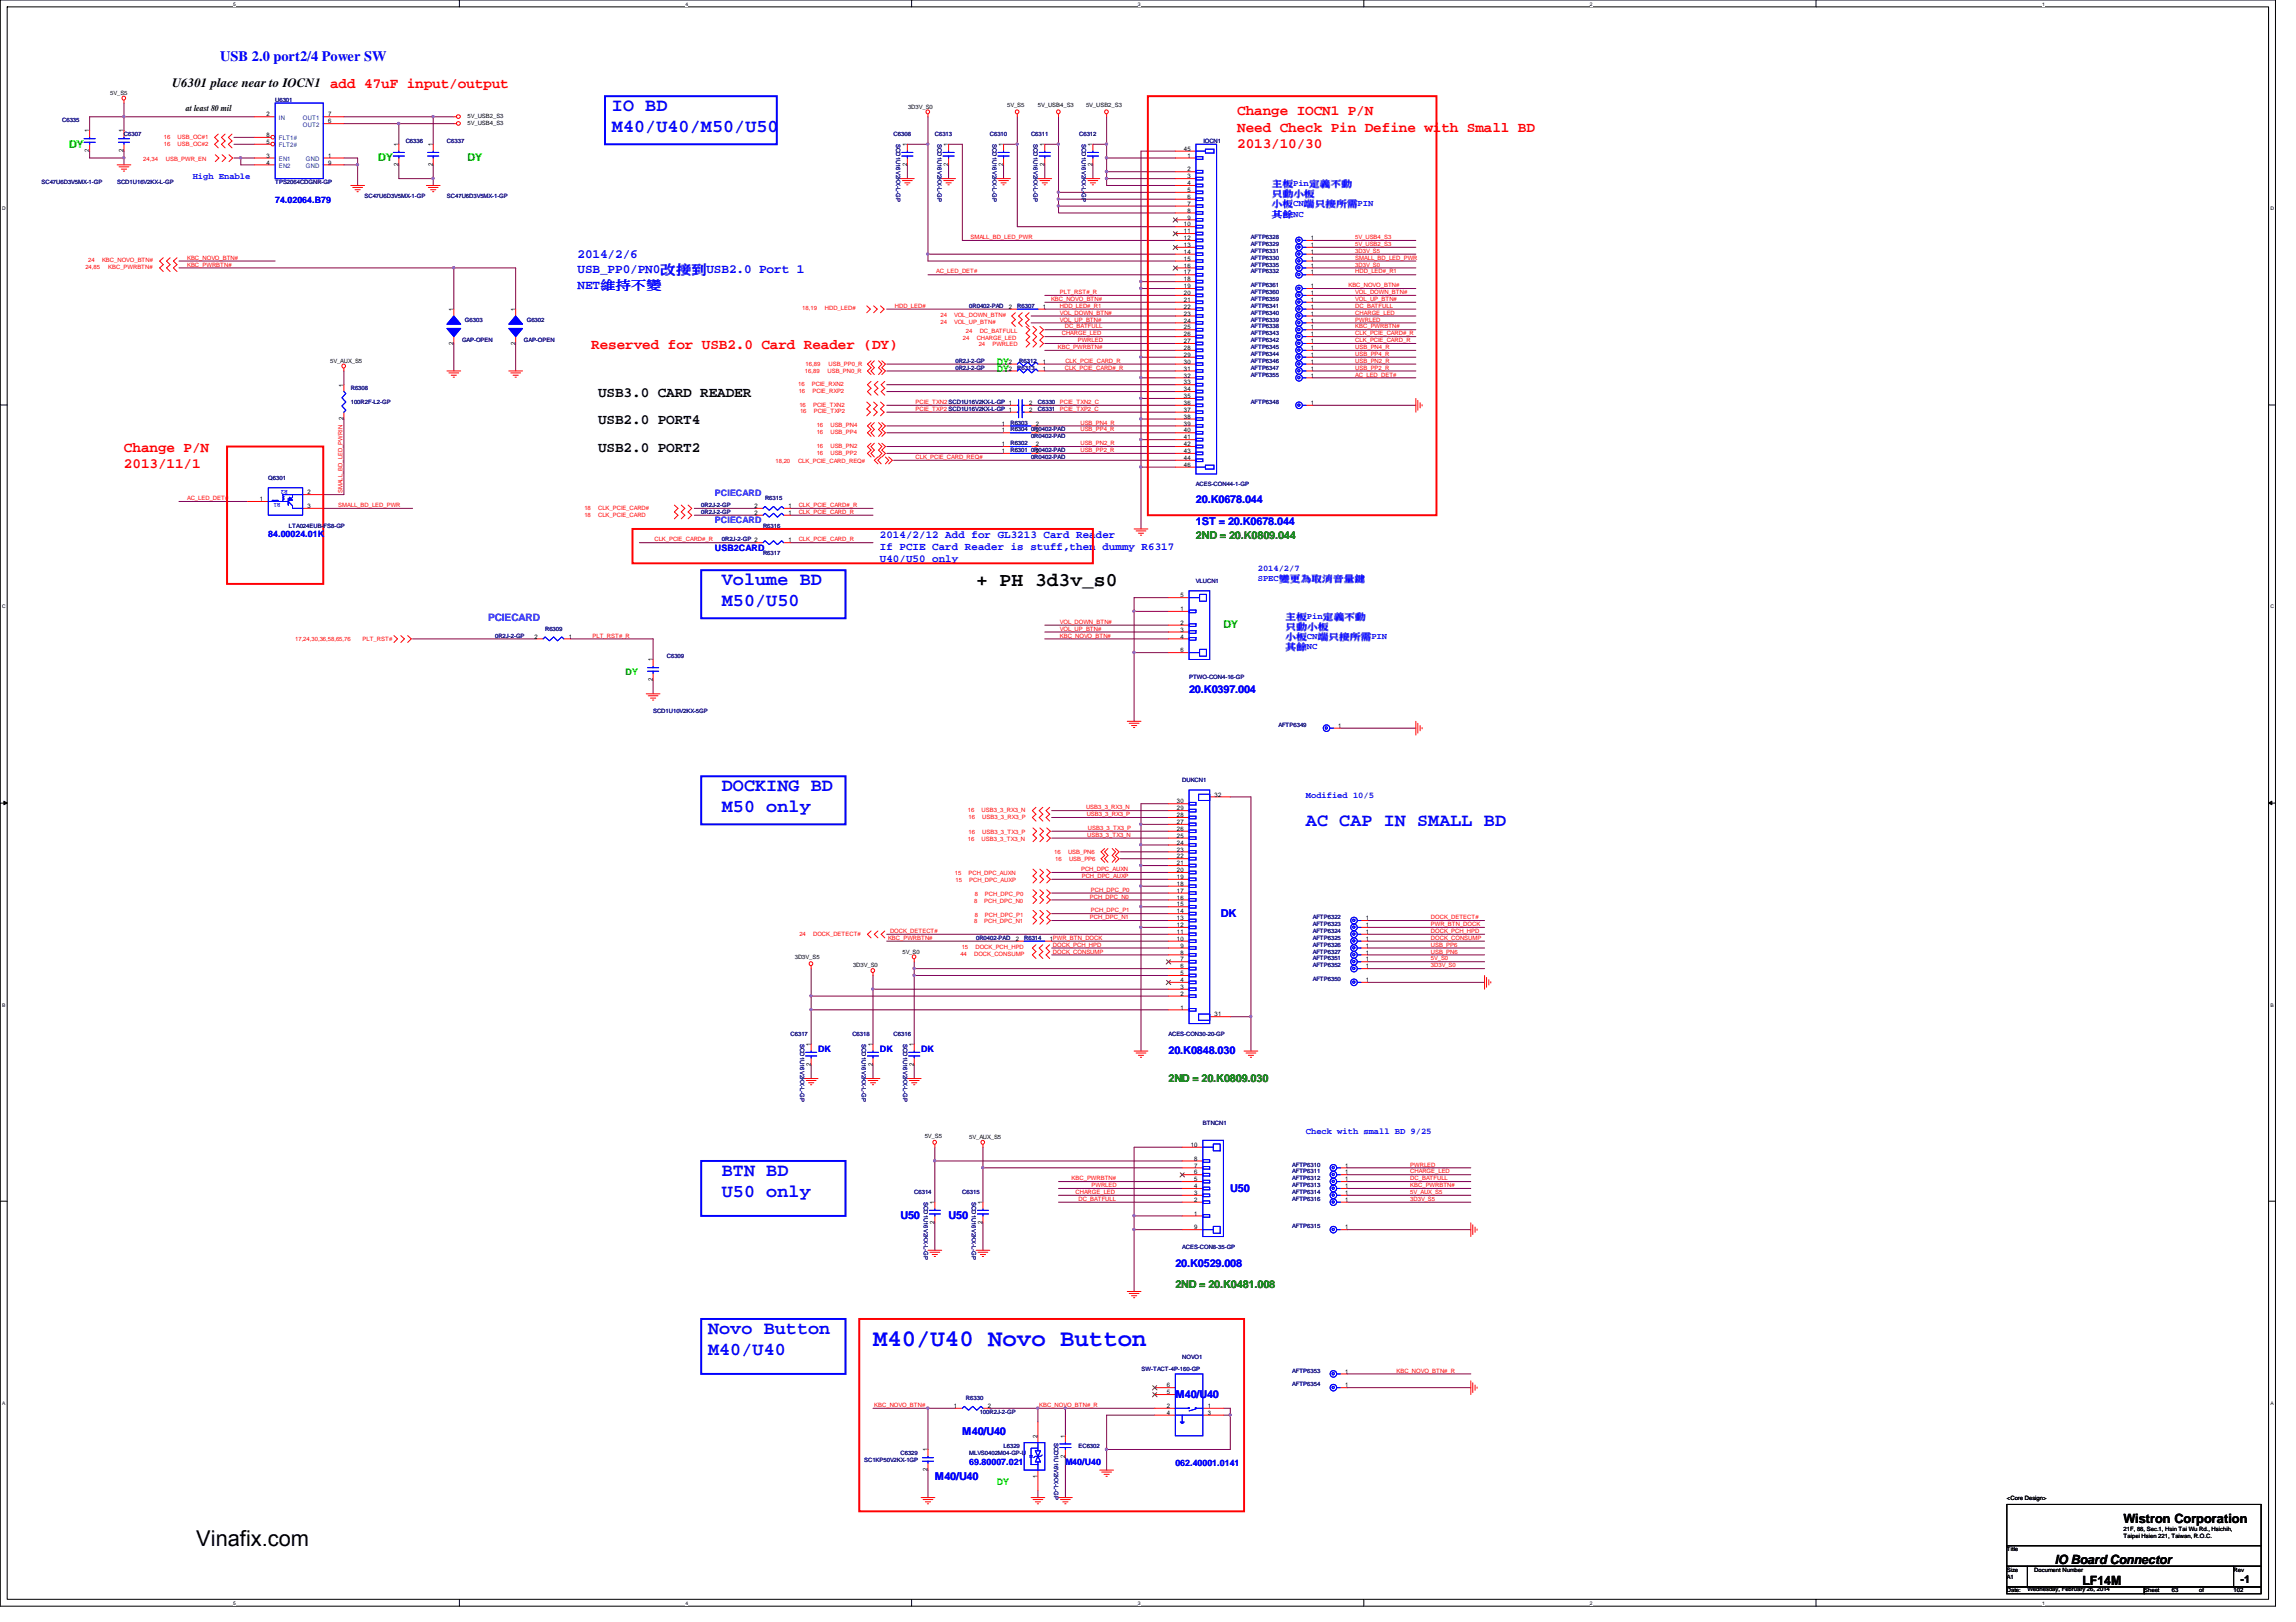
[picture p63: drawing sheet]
<svg xmlns="http://www.w3.org/2000/svg" width="297mm" height="210mm" viewBox="0 0 297 210" stroke-linecap="round" stroke-linejoin="round" font-family="sans-serif">
<defs><g id="words">
<text font-size="3.1" fill="#00f" x="112.9" y="174.2">M40/U40 Novo Button</text>
<text font-size="2.8" x="25.4" y="200.1">Vinafix.com</text>
<text font-size="2.5" x="126.3" y="75.9">+ PH 3d3v_s0</text>
<g font-size="2.4" fill="#00f">
<text x="79.2" y="14.4">IO BD</text>
<text x="79.2" y="17.1">M40/U40/M50/U50</text>
<text x="93.4" y="75.7">Volume BD</text>
<text x="93.4" y="78.4">M50/U50</text>
<text x="93.4" y="102.4">DOCKING BD</text>
<text x="93.4" y="105.1">M50 only</text>
<text x="168.9" y="106.8">AC CAP IN SMALL BD</text>
<text x="93.4" y="152.2">BTN BD</text>
<text x="93.4" y="154.9">U50 only</text>
<text x="91.6" y="172.6">Novo Button</text>
<text x="91.6" y="175.3">M40/U40</text>
</g>
<text font-size="1.9" fill="#00f" x="28.5" y="8">USB 2.0 port2/4 Power SW</text>
<g font-size="1.9" fill="#f00">
<text x="160.1" y="14.9">Change IOCN1 P/N</text>
<text x="160.1" y="17">Need Check Pin Define with Small BD</text>
<text x="160.1" y="19.1">2013/10/30</text>
<text x="76.5" y="45.1">Reserved for USB2.0 Card Reader (DY)</text>
<text x="16" y="58.5">Change P/N</text>
<text x="16" y="60.6">2013/11/1</text>
</g>
<g font-size="1.9">
<text x="77.4" y="51.4">USB3.0 CARD READER</text>
<text x="77.4" y="58.5">USB2.0 PORT2</text>
<text x="77.4" y="54.9">USB2.0 PORT4</text>
</g>
<g font-size="1.7">
<text x="22.3" y="11.3">U6301 place near to IOCN1 add 47uF input/output</text>
<text x="274.7" y="197.1">Wistron Corporation</text>
<text x="265.9" y="202.4">IO Board Connector</text>
<text x="269.4" y="205.1">LF14M</text>
</g>
<g font-size="1.7" fill="#00f">
<text x="74.7" y="33.4">2014/2/6</text>
<text x="74.7" y="35.4">USB_PP0/PN0改改改USB2.0 Port 1</text>
<text x="74.7" y="37.3">NET維維維維</text>
</g>
<g font-size="1.4" fill="#0f0">
<text x="8.9" y="19.1">DY</text>
<text x="48.9" y="20.9">DY</text>
<text x="60.5" y="20.9">DY</text>
<text x="158.3" y="81.3">DY</text>
</g>
<g font-size="1.4" fill="#00f">
<text x="154.7" y="65.2">20.K0678.044</text>
<text x="113.8" y="69.6">2014/2/12 Add for GL3213 Card Reader</text>
<text x="113.8" y="71.2">If PCIE Card Reader is stuff,then dummy R6317</text>
<text x="154.7" y="68">1ST = 20.K0678.044</text>
<text x="113.8" y="72.7">U40/U50 only</text>
<text x="153.8" y="89.7">20.K0397.004</text>
<text x="157.9" y="118.7">DK</text>
<text x="151.2" y="136.4">20.K0848.030</text>
<text x="159.2" y="154.3">U50</text>
<text x="116.5" y="157.8">U50</text>
<text x="122.7" y="157.8">U50</text>
<text x="152.1" y="164">20.K0529.008</text>
<text x="124.5" y="185.7">M40/U40</text>
<text x="152.1" y="180.9">M40/U40</text>
<text x="120.9" y="191.6">M40/U40</text>
</g>
<g font-size="1.4" fill="#008000">
<text x="154.7" y="69.8">2ND = 20.K0809.044</text>
<text x="151.2" y="140">2ND = 20.K0809.030</text>
<text x="152.1" y="166.7">2ND = 20.K0481.008</text>
</g>
<text font-size="1.4" x="289.9" y="204.9">-1</text>
<text font-size="1.3" fill="#8000ff" x="63.2" y="80.3">PCIECARD</text>
<text font-size="1.1" x="24" y="14.4">at least 80 mil</text>
<g font-size="1.1" fill="#00f">
<text x="24.9" y="23.2">High Enable</text>
<text x="35.6" y="26.3">74.02064.B79</text>
<text x="164.5" y="26.8">移移CN端只改端端PIN</text>
<text x="164.5" y="25.5">只移移移</text>
<text x="164.5" y="24.2">主移Pin定定維移</text>
<text x="164.5" y="28.1">其其NC</text>
<text x="34.7" y="69.5">84.00024.01K</text>
<text x="92.5" y="71.3">USB2CARD</text>
<text x="162.7" y="73.9">2014/2/7</text>
<text x="162.7" y="75.2">SPEC維變因直變變變變</text>
<text x="166.3" y="82.8">移移CN端只改端端PIN</text>
<text x="166.3" y="81.5">只移移移</text>
<text x="166.3" y="80.2">主移Pin定定維移</text>
<text x="166.3" y="84.1">其其NC</text>
<text x="168.9" y="103.2">Modified 10/5</text>
<text x="105.8" y="136.2">DK</text>
<text x="113.8" y="136.2">DK</text>
<text x="119.2" y="136.2">DK</text>
<text x="168.9" y="146.8">Check with small BD 9/25</text>
<text x="125.4" y="189.5">69.80007.021</text>
<text x="137.8" y="189.5">M40/U40</text>
<text x="152.1" y="189.7">062.40001.0141</text>
</g>
<g font-size="1.1" fill="#0f0">
<text x="128.9" y="47.3">DY</text>
<text x="128.9" y="48.2">DY</text>
<text x="80.9" y="87.3">DY</text>
<text x="128.9" y="192.2">DY</text>
</g>
<g font-size="1.1" fill="#8000ff">
<text x="92.5" y="64.2">PCIECARD</text>
<text x="92.5" y="67.7">PCIECARD</text>
</g>
<g font-size=".8" fill="#000080">
<text x="8" y="15.8">C6335</text>
<text x="16" y="17.6">C6307</text>
<text x="35.6" y="13.2">U6301</text>
<text x="115.6" y="17.6">C6308</text>
<text x="120.9" y="17.6">C6313</text>
<text x="128.1" y="17.6">C6310</text>
<text x="133.4" y="17.6">C6311</text>
<text x="139.6" y="17.6">C6312</text>
<text x="5.4" y="23.8">SC47U6D3V5MX-1-GP</text>
<text x="15.2" y="23.8">SCD1U16V2KX-L-GP</text>
<text x="35.6" y="23.8">TPS2064CDGNR-GP</text>
<text x="52.5" y="18.5">C6336</text>
<text x="57.8" y="18.5">C6337</text>
<text x="115.9" y="18.7" transform="rotate(90 115.9 18.7)">SCD1U16V2KX-L-GP</text>
<text x="121.3" y="18.7" transform="rotate(90 121.3 18.7)">SCD1U16V2KX-L-GP</text>
<text x="128.4" y="18.7" transform="rotate(90 128.4 18.7)">SCD1U16V2KX-L-GP</text>
<text x="133.7" y="18.7" transform="rotate(90 133.7 18.7)">SCD1U16V2KX-L-GP</text>
<text x="140" y="18.7" transform="rotate(90 140 18.7)">SCD1U16V2KX-L-GP</text>
<text x="155.7" y="18.5">IOCN1</text>
<text x="47.2" y="25.6">SC47U6D3V5MX-1-GP</text>
<text x="57.8" y="25.6">SC47U6D3V5MX-1-GP</text>
<text x="161.8" y="31.8">AFTP6329</text>
<text x="161.8" y="35.4">AFTP6332</text>
<text x="161.8" y="34.5">AFTP6335</text>
<text x="161.8" y="33.6">AFTP6330</text>
<text x="161.8" y="32.7">AFTP6331</text>
<text x="161.8" y="30.9">AFTP6328</text>
<text x="60.2" y="41.6">G6303</text>
<text x="68.2" y="41.6">G6302</text>
<text x="125.4" y="39.8">0R0402-PAD</text>
<text x="131.6" y="39.8">R6307</text>
<text x="161.8" y="37.2">AFTP6361</text>
<text x="161.8" y="41.6">AFTP6339</text>
<text x="161.8" y="40.7">AFTP6340</text>
<text x="161.8" y="39.8">AFTP6341</text>
<text x="161.8" y="38.9">AFTP6359</text>
<text x="161.8" y="38.1">AFTP6360</text>
<text x="59.8" y="44.3">GAP-OPEN</text>
<text x="67.8" y="44.3">GAP-OPEN</text>
<text x="123.6" y="46.9">0R2J-2-GP</text>
<text x="123.6" y="47.8">0R2J-2-GP</text>
<text x="131.6" y="47.8">R6313</text>
<text x="131.9" y="46.9">R6312</text>
<text x="161.8" y="45.2">AFTP6345</text>
<text x="161.8" y="44.3">AFTP6342</text>
<text x="161.8" y="43.4">AFTP6343</text>
<text x="161.8" y="46.9">AFTP6346</text>
<text x="161.8" y="42.5">AFTP6338</text>
<text x="161.8" y="47.8">AFTP6347</text>
<text x="161.8" y="46.1">AFTP6344</text>
<text x="45.4" y="50.5">R6308</text>
<text x="45.4" y="52.3">100R2F-L2-GP</text>
<text x="134.3" y="53.2">C6331</text>
<text x="134.3" y="52.3">C6330</text>
<text x="161.8" y="48.7">AFTP6355</text>
<text x="161.8" y="52.3">AFTP6348</text>
<text x="130.7" y="55.8">R6304</text>
<text x="130.7" y="57.6">R6302</text>
<text x="130.7" y="54.9">R6303</text>
<text x="130.7" y="58.5">R6301</text>
<text x="133.4" y="56.7">0R0402-PAD</text>
<text x="133.4" y="58.5">0R0402-PAD</text>
<text x="133.4" y="55.8">0R0402-PAD</text>
<text x="133.4" y="59.4">0R0402-PAD</text>
<text x="34.7" y="62.1">Q6301</text>
<text x="90.7" y="65.6">0R2J-2-GP</text>
<text x="99" y="64.7">R6315</text>
<text x="154.7" y="62.9">ACES-CON44-1-GP</text>
<text x="37.4" y="68.3">LTA024EUB-FS8-GP</text>
<text x="90.7" y="66.5">0R2J-2-GP</text>
<text x="93.4" y="70.1">0R2J-2-GP 2</text>
<text x="98.7" y="68.3">R6316</text>
<text x="98.7" y="71.8">R6317</text>
<text x="154.7" y="75.4">VLUCN1</text>
<text x="64" y="82.5">0R2J-2-GP</text>
<text x="70.5" y="81.6">R6309</text>
<text x="86.3" y="85.2">C6309</text>
<text x="153.8" y="87.8">PTWO-CON4-16-GP</text>
<text x="84.5" y="92.3">SCD1U10V2KX-5GP</text>
<text x="165.4" y="94.1">AFTP6349</text>
<text x="152.9" y="101.2">DUKCN1</text>
<text x="169.8" y="119">AFTP6322</text>
<text x="169.8" y="119.8">AFTP6323</text>
<text x="126.3" y="121.6">0R0402-PAD</text>
<text x="132.5" y="121.6">R6314</text>
<text x="169.8" y="125.2">AFTP6352</text>
<text x="169.8" y="121.6">AFTP6325</text>
<text x="169.8" y="122.5">AFTP6326</text>
<text x="169.8" y="123.4">AFTP6327</text>
<text x="169.8" y="120.7">AFTP6324</text>
<text x="169.8" y="124.3">AFTP6351</text>
<text x="169.8" y="127">AFTP6350</text>
<text x="102.3" y="134.1">C6317</text>
<text x="103.5" y="135.1" transform="rotate(90 103.5 135.1)">SCD1U16V2KX-L-GP</text>
<text x="110.3" y="134.1">C6318</text>
<text x="111.5" y="135.1" transform="rotate(90 111.5 135.1)">SCD1U16V2KX-L-GP</text>
<text x="115.6" y="134.1">C6316</text>
<text x="116.8" y="135.1" transform="rotate(90 116.8 135.1)">SCD1U16V2KX-L-GP</text>
<text x="151.2" y="134.1">ACES-CON30-20-GP</text>
<text x="155.6" y="145.6">BTNCN1</text>
<text x="118.3" y="154.5">C6314</text>
<text x="119.5" y="155.6" transform="rotate(90 119.5 155.6)">SCD1U16V2KX-L-GP</text>
<text x="124.5" y="154.5">C6315</text>
<text x="125.7" y="155.6" transform="rotate(90 125.7 155.6)">SCD1U16V2KX-L-GP</text>
<text x="167.2" y="152.7">AFTP6312</text>
<text x="167.2" y="151.8">AFTP6311</text>
<text x="167.2" y="155.4">AFTP6316</text>
<text x="167.2" y="153.6">AFTP6313</text>
<text x="167.2" y="151">AFTP6310</text>
<text x="167.2" y="154.5">AFTP6314</text>
<text x="152.9" y="161.6">ACES-CON8-35-GP</text>
<text x="167.2" y="159">AFTP6315</text>
<text x="147.7" y="177.5">SW-TACT-4P-160-GP</text>
<text x="152.9" y="175.9">NOVO1</text>
<text x="167.2" y="177.6">AFTP6353</text>
<text x="167.2" y="179.4">AFTP6354</text>
<text x="125" y="181.2">R6330</text>
<text x="126.7" y="183">100R2J-2-GP</text>
<text x="111.8" y="189.2">SC1KP50V2KX-1GP</text>
<text x="116.5" y="188.3">C6329</text>
<text x="125.4" y="188.3">MLVS0402M04-GP-U</text>
<text x="129.8" y="187.4">L6329</text>
<text x="136.4" y="186.7" transform="rotate(90 136.4 186.7)">SCD1U16V2KX-L-GP</text>
<text x="139.5" y="187.4">EC6302</text>
</g>
<g font-size=".8">
<text x="11.6" y="17.1" transform="rotate(-90 11.6 17.1)">1</text>
<text x="14.3" y="12.3">5V_S5</text>
<text x="16" y="17.1" transform="rotate(-90 16 17.1)">1</text>
<text x="34.5" y="15.1">2</text>
<text x="34.5" y="17.7">8</text>
<text x="42.5" y="15.1">7</text>
<text x="42.5" y="16">6</text>
<text x="60.5" y="15.3">5V_USB2_S3</text>
<text x="60.5" y="16.2">5V_USB4_S3</text>
<text x="117.5" y="14.1">3D3V_S0</text>
<text x="130.3" y="13.9">5V_S5</text>
<text x="134.3" y="13.9">5V_USB4_S3</text>
<text x="140.5" y="13.9">5V_USB2_S3</text>
<text x="11.6" y="19.7" transform="rotate(-90 11.6 19.7)">2</text>
<text x="16" y="19.7" transform="rotate(-90 16 19.7)">2</text>
<text x="34.5" y="20.4">3</text>
<text x="34.5" y="21.3">4</text>
<text x="34.5" y="18.6">5</text>
<text x="42.5" y="20.4">1</text>
<text x="42.5" y="21.3">9</text>
<text x="51.6" y="21.5" transform="rotate(-90 51.6 21.5)">2</text>
<text x="51.6" y="18.9" transform="rotate(-90 51.6 18.9)">1</text>
<text x="56" y="21.5" transform="rotate(-90 56 21.5)">2</text>
<text x="56" y="18.9" transform="rotate(-90 56 18.9)">1</text>
<text x="117.3" y="21.5" transform="rotate(-90 117.3 21.5)">2</text>
<text x="117.3" y="18.9" transform="rotate(-90 117.3 18.9)">1</text>
<text x="122.7" y="21.5" transform="rotate(-90 122.7 21.5)">2</text>
<text x="122.7" y="18.9" transform="rotate(-90 122.7 18.9)">1</text>
<text x="129.8" y="21.5" transform="rotate(-90 129.8 21.5)">2</text>
<text x="129.8" y="18.9" transform="rotate(-90 129.8 18.9)">1</text>
<text x="135.1" y="21.5" transform="rotate(-90 135.1 21.5)">2</text>
<text x="135.1" y="18.9" transform="rotate(-90 135.1 18.9)">1</text>
<text x="141.3" y="21.5" transform="rotate(-90 141.3 21.5)">2</text>
<text x="141.3" y="18.9" transform="rotate(-90 141.3 18.9)">1</text>
<text x="153.2" y="19.5">45</text>
<text x="153.6" y="20.4">1</text>
<text x="153.6" y="22.2">2</text>
<text x="153.6" y="23.1">3</text>
<text x="153.6" y="24">4</text>
<text x="153.2" y="29.3">10</text>
<text x="153.6" y="24.8">5</text>
<text x="153.6" y="25.7">6</text>
<text x="153.6" y="26.6">7</text>
<text x="153.6" y="27.5">8</text>
<text x="153.6" y="28.4">9</text>
<text x="153.2" y="30.2">11</text>
<text x="153.2" y="31.1">12</text>
<text x="153.2" y="32">13</text>
<text x="153.2" y="32.9">14</text>
<text x="153.2" y="33.7">15</text>
<text x="153.2" y="34.6">16</text>
<text x="153.2" y="35.5">17</text>
<text x="169.6" y="32">1</text>
<text x="169.6" y="35.5">1</text>
<text x="169.6" y="34.6">1</text>
<text x="169.6" y="33.7">1</text>
<text x="169.6" y="32.9">1</text>
<text x="169.6" y="31.1">1</text>
<text x="58.7" y="40.3" transform="rotate(-90 58.7 40.3)">1</text>
<text x="66.7" y="40.3" transform="rotate(-90 66.7 40.3)">1</text>
<text x="130.5" y="40">2</text>
<text x="134.9" y="40">1</text>
<text x="153.2" y="36.4">18</text>
<text x="153.2" y="37.3">19</text>
<text x="153.2" y="38.2">20</text>
<text x="153.2" y="39.1">21</text>
<text x="153.2" y="40">22</text>
<text x="153.2" y="40.9">23</text>
<text x="153.2" y="41.7">24</text>
<text x="169.6" y="37.3">1</text>
<text x="169.6" y="41.7">1</text>
<text x="169.6" y="40.9">1</text>
<text x="169.6" y="40">1</text>
<text x="169.6" y="39.1">1</text>
<text x="169.6" y="38.2">1</text>
<text x="42.7" y="46.9">5V_AUX_S5</text>
<text x="58.7" y="44.6" transform="rotate(-90 58.7 44.6)">2</text>
<text x="66.7" y="44.6" transform="rotate(-90 66.7 44.6)">2</text>
<text x="130.5" y="47.1">2</text>
<text x="130.5" y="48">2</text>
<text x="134.9" y="47.1">1</text>
<text x="134.9" y="48">1</text>
<text x="153.2" y="42.6">25</text>
<text x="153.2" y="43.5">26</text>
<text x="153.2" y="44.4">27</text>
<text x="153.2" y="45.3">28</text>
<text x="153.2" y="46.2">29</text>
<text x="153.2" y="47.1">30</text>
<text x="153.2" y="48">31</text>
<text x="169.6" y="45.3">1</text>
<text x="169.6" y="44.4">1</text>
<text x="169.6" y="43.5">1</text>
<text x="169.6" y="47.1">1</text>
<text x="169.6" y="42.6">1</text>
<text x="169.6" y="48">1</text>
<text x="169.6" y="46.2">1</text>
<text x="44.4" y="50" transform="rotate(-90 44.4 50)">1</text>
<text x="133.1" y="53.3">2</text>
<text x="133.1" y="52.4">2</text>
<text x="153.2" y="48.9">32</text>
<text x="153.2" y="49.7">33</text>
<text x="153.2" y="50.6">34</text>
<text x="153.2" y="51.5">35</text>
<text x="153.2" y="52.4">36</text>
<text x="153.2" y="53.3">37</text>
<text x="169.6" y="48.9">1</text>
<text x="169.6" y="52.4">1</text>
<text x="44.4" y="54.4" transform="rotate(-90 44.4 54.4)">2</text>
<text x="129.6" y="56">1</text>
<text x="129.6" y="57.7">1</text>
<text x="129.6" y="55.1">1</text>
<text x="129.6" y="58.6">1</text>
<text x="134" y="56">2</text>
<text x="134" y="57.7">2</text>
<text x="134" y="55.1">2</text>
<text x="134" y="58.6">2</text>
<text x="153.2" y="54.2">38</text>
<text x="153.2" y="55.1">39</text>
<text x="153.2" y="56">40</text>
<text x="153.2" y="56.9">41</text>
<text x="153.2" y="57.7">42</text>
<text x="153.2" y="58.6">43</text>
<text x="153.2" y="59.5">44</text>
<text x="33.6" y="64.9">1</text>
<text x="39.8" y="64">2</text>
<text x="39.8" y="65.7">3</text>
<text x="97.6" y="65.7">2</text>
<text x="102" y="65.7">1</text>
<text x="153.2" y="60.4">46</text>
<text x="97.6" y="66.6">2</text>
<text x="102" y="66.6">1</text>
<text x="102" y="70.2">1</text>
<text x="152.7" y="77.3">5</text>
<text x="69.2" y="82.6">2</text>
<text x="73.6" y="82.6">1</text>
<text x="152.7" y="79.1">1</text>
<text x="152.7" y="80.9">2</text>
<text x="152.7" y="81.7">3</text>
<text x="152.7" y="82.6">4</text>
<text x="84.5" y="88.2" transform="rotate(-90 84.5 88.2)">2</text>
<text x="84.5" y="85.6" transform="rotate(-90 84.5 85.6)">1</text>
<text x="152.7" y="84.4">6</text>
<text x="173.1" y="94.2">1</text>
<text x="152.3" y="107.5">26</text>
<text x="152.3" y="106.6">27</text>
<text x="152.3" y="105.7">28</text>
<text x="152.3" y="104.9">29</text>
<text x="152.3" y="104">30</text>
<text x="157.1" y="103.1">32</text>
<text x="152.3" y="113.7">19</text>
<text x="152.3" y="112.9">20</text>
<text x="152.3" y="112">21</text>
<text x="152.3" y="111.1">22</text>
<text x="152.3" y="110.2">23</text>
<text x="152.3" y="109.3">24</text>
<text x="152.3" y="108.4">25</text>
<text x="152.3" y="120">12</text>
<text x="152.3" y="119.1">13</text>
<text x="152.3" y="118.2">14</text>
<text x="152.3" y="117.3">15</text>
<text x="152.3" y="116.4">16</text>
<text x="152.3" y="115.5">17</text>
<text x="152.3" y="114.6">18</text>
<text x="176.7" y="119.1">1</text>
<text x="176.7" y="120">1</text>
<text x="102.8" y="124.1">3D3V_S5</text>
<text x="110.4" y="125.2">3D3V_S0</text>
<text x="116.8" y="123.4">5V_S0</text>
<text x="131.4" y="121.8">2</text>
<text x="135.8" y="121.8">1PWR_BTN_DOCK</text>
<text x="152.3" y="121.8">10</text>
<text x="152.3" y="120.9">11</text>
<text x="152.7" y="125.3">6</text>
<text x="152.7" y="124.4">7</text>
<text x="152.7" y="123.5">8</text>
<text x="152.7" y="122.6">9</text>
<text x="176.7" y="125.3">1</text>
<text x="176.7" y="121.8">1</text>
<text x="176.7" y="122.6">1</text>
<text x="176.7" y="123.5">1</text>
<text x="176.7" y="120.9">1</text>
<text x="176.7" y="124.4">1</text>
<text x="152.7" y="130.6">1</text>
<text x="152.7" y="128.9">2</text>
<text x="152.7" y="128">3</text>
<text x="152.7" y="127.1">4</text>
<text x="152.7" y="126.2">5</text>
<text x="157.1" y="131.5">31</text>
<text x="176.7" y="127.1">1</text>
<text x="104.9" y="138" transform="rotate(-90 104.9 138)">2</text>
<text x="104.9" y="135.4" transform="rotate(-90 104.9 135.4)">1</text>
<text x="112.9" y="138" transform="rotate(-90 112.9 138)">2</text>
<text x="112.9" y="135.4" transform="rotate(-90 112.9 135.4)">1</text>
<text x="118.2" y="138" transform="rotate(-90 118.2 138)">2</text>
<text x="118.2" y="135.4" transform="rotate(-90 118.2 135.4)">1</text>
<text x="119.6" y="147.2">5V_S5</text>
<text x="125.4" y="147.4">5V_AUX_S5</text>
<text x="154" y="148.4">10</text>
<text x="120.9" y="155.8" transform="rotate(-90 120.9 155.8)">1</text>
<text x="127.1" y="155.8" transform="rotate(-90 127.1 155.8)">1</text>
<text x="154.5" y="155.5">2</text>
<text x="154.5" y="154.6">3</text>
<text x="154.5" y="153.8">4</text>
<text x="154.5" y="152.9">5</text>
<text x="154.5" y="152">6</text>
<text x="154.5" y="151.1">7</text>
<text x="154.5" y="150.2">8</text>
<text x="174" y="152.9">1</text>
<text x="174" y="152">1</text>
<text x="174" y="155.5">1</text>
<text x="174" y="153.8">1</text>
<text x="174" y="151.1">1</text>
<text x="174" y="154.6">1</text>
<text x="120.9" y="158.4" transform="rotate(-90 120.9 158.4)">2</text>
<text x="127.1" y="158.4" transform="rotate(-90 127.1 158.4)">2</text>
<text x="154.5" y="157.3">1</text>
<text x="154.5" y="159.1">9</text>
<text x="174" y="159.1">1</text>
<text x="151" y="179.5">6</text>
<text x="174" y="177.8">1</text>
<text x="174" y="179.5">1</text>
<text x="123.4" y="182.2">1</text>
<text x="127.8" y="182.2">2</text>
<text x="151" y="182.2">2</text>
<text x="151" y="183.1">4</text>
<text x="151" y="180.4">5</text>
<text x="156.2" y="182.2">1</text>
<text x="156.2" y="183.1">3</text>
<text x="120" y="190.4" transform="rotate(-90 120 190.4)">2</text>
<text x="120" y="187.8" transform="rotate(-90 120 187.8)">1</text>
<text x="134.2" y="191.3" transform="rotate(-90 134.2 191.3)">1</text>
<text x="134.2" y="186.1" transform="rotate(-90 134.2 186.1)">2</text>
<text x="137.8" y="188.6" transform="rotate(-90 137.8 188.6)">2</text>
<text x="137.8" y="186.1" transform="rotate(-90 137.8 186.1)">1</text>
<text x="259.6" y="194.1">&lt;Core Design&gt;</text>
<text x="259.6" y="200.7">Title</text>
<text x="259.6" y="203.4">Size</text>
<text x="263.2" y="203.4">Document Number</text>
<text x="274.7" y="198.1">21F, 88, Sec.1, Hsin Tai Wu Rd., Hsichih,</text>
<text x="274.7" y="199">Taipei Hsien 221, Taiwan, R.O.C.</text>
<text x="289" y="203.4">Rev</text>
<text x="259.6" y="206.1">Date:</text>
<text x="259.6" y="204.3">A1</text>
<text x="262.3" y="205.9">Wednesday, February 26, 2014</text>
<text x="277.4" y="206.1">Sheet</text>
<text x="281" y="206.1">63</text>
<text x="284.5" y="206.1">of</text>
<text x="289" y="206.1">102</text>
</g>
<g font-size=".8" fill="#f00">
<text x="21.2" y="17.9">16</text>
<text x="23" y="17.9">USB_OC#1</text>
<text x="18.5" y="20.8">24,34</text>
<text x="21.2" y="18.8">16</text>
<text x="21.5" y="20.8">USB_PWR_EN</text>
<text x="23" y="18.8">USB_OC#2</text>
<text x="11" y="34.8">24,85</text>
<text x="11.4" y="34">24</text>
<text x="13.2" y="34">KBC_NOVO_BTN#</text>
<text x="14" y="34.8">KBC_PWRBTN#</text>
<text x="24.2" y="33.6">KBC_NOVO_BTN#</text>
<text x="24.2" y="34.5">KBC_PWRBTN#</text>
<text x="121.1" y="35.4">AC_LED_DET#</text>
<text x="125.6" y="30.9">SMALL_BD_LED_PWR</text>
<text x="175.3" y="30.9">5V_USB4_S3</text>
<text x="175.3" y="31.8">5V_USB2_S3</text>
<text x="175.3" y="33.6">SMALL_BD_LED_PWR</text>
<text x="175.3" y="32.7">3D3V_S5</text>
<text x="175.3" y="35.4">HDD_LED#_R1</text>
<text x="175.3" y="34.5">3D3V_S0</text>
<text x="103.8" y="40.2">18,19</text>
<text x="106.7" y="40.2">HDD_LED#</text>
<text x="115.8" y="39.8">HDD_LED#</text>
<text x="121.7" y="41.1">24</text>
<text x="121.7" y="42">24</text>
<text x="123.4" y="41.1">VOL_DOWN_BTN#</text>
<text x="123.4" y="42">VOL_UP_BTN#</text>
<text x="136" y="38.9">KBC_NOVO_BTN#</text>
<text x="137.1" y="39.8">HDD_LED#_R1</text>
<text x="137.1" y="41.6">VOL_UP_BTN#</text>
<text x="137.1" y="40.7">VOL_DOWN_BTN#</text>
<text x="137.1" y="38.1">PLT_RST#_R</text>
<text x="174.5" y="37.2">KBC_NOVO_BTN#</text>
<text x="175.3" y="41.6">PWRLED</text>
<text x="175.3" y="40.7">CHARGE_LED</text>
<text x="175.3" y="39.8">DC_BATFULL</text>
<text x="175.3" y="38.9">VOL_UP_BTN#</text>
<text x="175.3" y="38.1">VOL_DOWN_BTN#</text>
<text x="104.2" y="47.4">16,89</text>
<text x="107.2" y="47.4">USB_PP0_R</text>
<text x="124.6" y="43.9">24</text>
<text x="125" y="43.1">24</text>
<text x="126.4" y="43.9">CHARGE_LED</text>
<text x="126.6" y="44.8">24</text>
<text x="126.7" y="43.1">DC_BATFULL</text>
<text x="128.4" y="44.8">PWRLED</text>
<text x="136.9" y="45.2">KBC_PWRBTN#</text>
<text x="137.4" y="43.4">CHARGE_LED</text>
<text x="137.7" y="42.5">DC_BATFULL</text>
<text x="137.7" y="47.8">CLK_PCIE_CARD#_R</text>
<text x="137.8" y="46.9">CLK_PCIE_CARD_R</text>
<text x="139.4" y="44.3">PWRLED</text>
<text x="175.3" y="42.5">KBC_PWRBTN#</text>
<text x="175.3" y="43.4">CLK_PCIE_CARD#_R</text>
<text x="175.3" y="44.3">CLK_PCIE_CARD_R</text>
<text x="175.3" y="45.2">USB_PN4_R</text>
<text x="175.3" y="46.1">USB_PP4_R</text>
<text x="175.3" y="46.9">USB_PN2_R</text>
<text x="175.3" y="47.8">USB_PP2_R</text>
<text x="103.2" y="50">16</text>
<text x="103.3" y="50.8">16</text>
<text x="103.4" y="52.6">16</text>
<text x="103.5" y="53.5">16</text>
<text x="104.1" y="48.3">16,89</text>
<text x="105" y="50">PCIE_RXN2</text>
<text x="105.1" y="50.8">PCIE_RXP2</text>
<text x="105.2" y="52.6">PCIE_TXN2</text>
<text x="105.3" y="53.5">PCIE_TXP2</text>
<text x="107.1" y="48.3">USB_PN0_R</text>
<text x="118.4" y="52.3">PCIE_TXN2 SCD1U16V2KX-L-GP 1</text>
<text x="118.4" y="53.2">PCIE_TXP2 SCD1U16V2KX-L-GP 1</text>
<text x="137.1" y="53.2">PCIE_TXP2_C</text>
<text x="137.1" y="52.3">PCIE_TXN2_C</text>
<text x="175.3" y="48.7">AC_LED_DET#</text>
<text x="100.3" y="59.9">18,20</text>
<text x="103.2" y="59.9">CLK_PCIE_CARD_REQ#</text>
<text x="105.7" y="56.2">16</text>
<text x="105.7" y="55.3">16</text>
<text x="105.7" y="58">16</text>
<text x="105.7" y="58.8">16</text>
<text x="107.4" y="56.2">USB_PP4</text>
<text x="107.4" y="55.3">USB_PN4</text>
<text x="107.4" y="58">USB_PN2</text>
<text x="107.4" y="58.8">USB_PP2</text>
<text x="118.4" y="59.4">CLK_PCIE_CARD_REQ#</text>
<text x="139.8" y="58.5">USB_PP2_R</text>
<text x="139.8" y="57.6">USB_PN2_R</text>
<text x="139.8" y="54.9">USB_PN4_R</text>
<text x="139.8" y="55.8">USB_PP4_R</text>
<text x="24.2" y="64.7">AC_LED_DET#</text>
<text x="43.8" y="65.6">SMALL_BD_LED_PWR</text>
<text x="44.3" y="63.8" transform="rotate(-90 44.3 63.8)">SMALL_BD_LED_PWRIN</text>
<text x="75.6" y="66">18</text>
<text x="77.4" y="66">CLK_PCIE_CARD#</text>
<text x="103.3" y="65.6">CLK_PCIE_CARD#_R</text>
<text x="75.6" y="66.8">18</text>
<text x="77.4" y="66.8">CLK_PCIE_CARD</text>
<text x="84.7" y="70.1">CLK_PCIE_CARD#_R</text>
<text x="103.3" y="66.5">CLK_PCIE_CARD_R</text>
<text x="103.3" y="70.1">CLK_PCIE_CARD_R</text>
<text x="38.2" y="83">17,24,30,36,58,65,76</text>
<text x="46.9" y="83">PLT_RST#</text>
<text x="76.7" y="82.5">PLT_RST#_R</text>
<text x="137.1" y="82.5">KBC_NOVO_BTN#</text>
<text x="137.1" y="81.6">VOL_UP_BTN#</text>
<text x="137.1" y="80.7">VOL_DOWN_BTN#</text>
<text x="125.2" y="105.1">16</text>
<text x="125.3" y="106">16</text>
<text x="125.3" y="107.9">16</text>
<text x="127" y="105.1">USB3_3_RX3_N</text>
<text x="127.1" y="106">USB3_3_RX3_P</text>
<text x="127.1" y="107.9">USB3_3_TX3_P</text>
<text x="140.5" y="104.7">USB3_3_RX3_N</text>
<text x="140.6" y="105.6">USB3_3_RX3_P</text>
<text x="140.8" y="107.4">USB3_3_TX3_P</text>
<text x="123.5" y="113.3">15</text>
<text x="125.2" y="108.8">16</text>
<text x="125.3" y="113.3">PCH_DPC_AUXN</text>
<text x="127" y="108.8">USB3_3_TX3_N</text>
<text x="136.4" y="110.5">16</text>
<text x="136.5" y="111.4">16</text>
<text x="138.2" y="110.5">USB_PN6</text>
<text x="138.3" y="111.4">USB_PP6</text>
<text x="139.9" y="112.7">PCH_DPC_AUXN</text>
<text x="140" y="113.6">PCH_DPC_AUXP</text>
<text x="140.7" y="108.3">USB3_3_TX3_N</text>
<text x="123.6" y="114.2">15</text>
<text x="125.4" y="114.2">PCH_DPC_AUXP</text>
<text x="126" y="116.8">8</text>
<text x="126" y="119.5">8</text>
<text x="126.1" y="116">8</text>
<text x="126.1" y="118.6">8</text>
<text x="127.3" y="116.8">PCH_DPC_N0</text>
<text x="127.3" y="119.5">PCH_DPC_N1</text>
<text x="127.4" y="116">PCH_DPC_P0</text>
<text x="127.4" y="118.6">PCH_DPC_P1</text>
<text x="141" y="116.3">PCH_DPC_N0</text>
<text x="141" y="119">PCH_DPC_N1</text>
<text x="141.1" y="115.4">PCH_DPC_P0</text>
<text x="141.1" y="118.1">PCH_DPC_P1</text>
<text x="185.1" y="119">DOCK_DETECT#</text>
<text x="185.1" y="119.8">PWR_BTN_DOCK</text>
<text x="103.4" y="121.1">24</text>
<text x="105.2" y="121.1">DOCK_DETECT#</text>
<text x="114.9" y="121.6">KBC_PWRBTN#</text>
<text x="115.1" y="120.7">DOCK_DETECT#</text>
<text x="124.2" y="123.7">44</text>
<text x="124.4" y="122.9">15</text>
<text x="126" y="123.7">DOCK_CONSUMP</text>
<text x="126.2" y="122.9">DOCK_PCH_HPD</text>
<text x="136.2" y="123.4">DOCK_CONSUMP</text>
<text x="136.2" y="122.5">DOCK_PCH_HPD</text>
<text x="185.1" y="121.6">DOCK_CONSUMP</text>
<text x="185.1" y="120.7">DOCK_PCH_HPD</text>
<text x="185.1" y="122.5">USB_PP6</text>
<text x="185.1" y="123.4">USB_PN6</text>
<text x="185.1" y="124.3">5V_S0</text>
<text x="185.1" y="125.2">3D3V_S0</text>
<text x="138.6" y="152.7">KBC_PWRBTN#</text>
<text x="139.1" y="154.5">CHARGE_LED</text>
<text x="139.5" y="155.4">DC_BATFULL</text>
<text x="141.2" y="153.6">PWRLED</text>
<text x="182.5" y="152.7">DC_BATFULL</text>
<text x="182.5" y="153.6">KBC_PWRBTN#</text>
<text x="182.5" y="151.8">CHARGE_LED</text>
<text x="182.5" y="151">PWRLED</text>
<text x="182.5" y="154.5">5V_AUX_S5</text>
<text x="182.5" y="155.4">3D3V_S5</text>
<text x="180.7" y="177.6">KBC_NOVO_BTN#_R</text>
<text x="113.1" y="182.1">KBC_NOVO_BTN#</text>
<text x="134.4" y="182.1">KBC_NOVO_BTN#_R</text>
</g>
<g font-size=".8" fill="#004080">
<text x="36.1" y="15.5">IN</text>
<text x="39.2" y="15.5">OUT1</text>
<text x="39.2" y="16.4">OUT2</text>
<text x="36.1" y="20.8">EN1</text>
<text x="36.1" y="21.7">EN2</text>
<text x="36.1" y="18.2">FLT1#</text>
<text x="36.1" y="19">FLT2#</text>
<text x="39.6" y="20.8">GND</text>
<text x="39.6" y="21.7">GND</text>
</g>
<g font-size=".8" fill="#00f">
<text x="36.2" y="65.2" transform="rotate(180 36.2 65.2)">R1</text>
<text x="37.2" y="63.4" transform="rotate(180 37.2 63.4)">R2</text>
</g>
<g font-size=".6">
<text x="30.2" y=".7">5</text>
<text x="88.7" y=".7">4</text>
<text x="147.2" y=".7">3</text>
<text x="205.7" y=".7">2</text>
<text x="264.2" y=".7">1</text>
<text x=".3" y="27.2">D</text>
<text x="293.7" y="27.2">D</text>
<text x=".3" y="78.7">C</text>
<text x="293.7" y="78.7">C</text>
<text x=".3" y="130.3">B</text>
<text x="293.7" y="130.3">B</text>
<text x=".3" y="181.8">A</text>
<text x="293.7" y="181.8">A</text>
<text x="30.2" y="207.7">5</text>
<text x="88.7" y="207.7">4</text>
<text x="147.2" y="207.7">3</text>
<text x="205.7" y="207.7">2</text>
<text x="264.2" y="207.7">1</text>
</g>
</g></defs>
<path d="M0 0h294.4v207.9h-294.4zM.9 .9h292.6v206.1h-292.6z" fill="none" stroke="#000" stroke-width=".13"/>
<g fill="#fff">
<path d="M30.2 .1h.3v.7h-.3z"/>
<path d="M30.2 207.1h.3v.7h-.3z"/>
</g>
<path d="M59.4 0v.9M59.4 207v.9" fill="none" stroke="#000" stroke-width=".13"/>
<g fill="#fff">
<path d="M88.7 .1h.3v.7h-.3z"/>
<path d="M88.7 207.1h.3v.7h-.3z"/>
</g>
<path d="M117.9 0v.9M117.9 207v.9" fill="none" stroke="#000" stroke-width=".13"/>
<g fill="#fff">
<path d="M147.2 .1h.3v.7h-.3z"/>
<path d="M147.2 207.1h.3v.7h-.3z"/>
</g>
<path d="M176.4 0v.9M176.4 207v.9" fill="none" stroke="#000" stroke-width=".13"/>
<g fill="#fff">
<path d="M205.7 .1h.3v.7h-.3z"/>
<path d="M205.7 207.1h.3v.7h-.3z"/>
</g>
<path d="M234.9 0v.9M234.9 207v.9" fill="none" stroke="#000" stroke-width=".13"/>
<g fill="#fff">
<path d="M264.2 .1h.3v.7h-.3z"/>
<path d="M264.2 207.1h.3v.7h-.3z"/>
<path d="M.3 26.6h.5v.7h-.5z"/>
<path d="M293.7 26.6h.5v.7h-.5z"/>
<path d="M.3 78.1h.5v.8h-.5z"/>
<path d="M293.7 78.1h.5v.8h-.5z"/>
</g>
<path d="M0 52.4h.9M293.5 52.4h.9" fill="none" stroke="#000" stroke-width=".13"/>
<g fill="#fff">
<path d="M.3 129.7h.4v.7h-.4z"/>
<path d="M293.7 129.7h.5v.7h-.5z"/>
</g>
<path d="M0 103.9h.9M.5 103.7l.4 .2-.4 .2zM293.5 103.9l.4-.2v.4zM293.5 103.9h.9" fill="none" stroke="#000" stroke-width=".13"/>
<path d="M.5 103.7l.4 .2-.4 .2zM293.5 103.9l.4-.2v.4z" fill="#000"/>
<g fill="#fff">
<path d="M.3 181.2h.4v.7h-.4z"/>
<path d="M293.7 181.2h.4v.7h-.4z"/>
</g>
<path d="M0 155.4h.9M293.5 155.4h.9" fill="none" stroke="#000" stroke-width=".13"/>
<path d="M147.6 60.5v8" fill="none" stroke="#800040" stroke-width=".13"/>
<path d="M147.5 60.3h.2v.2h-.2z" fill-rule="evenodd" fill="#f0f"/>
<path d="M147.5 60.3h.2v.2h-.2z" fill="none" stroke="#f0f" stroke-width=".13"/>
<path d="M147.6 60.5h4.5M146.7 159.1v8" fill="none" stroke="#800040" stroke-width=".13"/>
<path d="M146.6 159h.2v.2h-.2z" fill-rule="evenodd" fill="#f0f"/>
<path d="M146.6 159h.2v.2h-.2z" fill="none" stroke="#f0f" stroke-width=".13"/>
<path d="M56 15.1h2.7M135.2 82.7h16M146.7 157.4h6.2" fill="none" stroke="#800040" stroke-width=".13"/>
<path d="M55.9 15h.2v.2h-.2z" fill-rule="evenodd" fill="#f0f"/>
<path d="M55.9 15h.2v.2h-.2z" fill="none" stroke="#f0f" stroke-width=".13"/>
<path d="M32.9 20.4h-1.7v.9M44.5 20.4h1.8v.9" fill="none" stroke="#800040" stroke-width=".13"/>
<path d="M31 20.3h.2v.2h-.2z" fill-rule="evenodd" fill="#f0f"/>
<path d="M31 20.3h.2v.2h-.2z" fill="none" stroke="#f0f" stroke-width=".13"/>
<path d="M16 15.1h16.9M30.3 17.8h2.6M30.3 18.7h2.6M30.3 20.4h.9M31.2 21.3h1.7" fill="none" stroke="#800040" stroke-width=".13"/>
<path d="M15.9 15h.2v.2h-.2z" fill-rule="evenodd" fill="#f0f"/>
<path d="M15.9 15h.2v.2h-.2z" fill="none" stroke="#f0f" stroke-width=".13"/>
<path d="M16 20.4v.9" fill="none" stroke="#800040" stroke-width=".13"/>
<path d="M15.9 20.3h.2v.2h-.2z" fill-rule="evenodd" fill="#f0f"/>
<path d="M15.9 20.3h.2v.2h-.2z" fill="none" stroke="#f0f" stroke-width=".13"/>
<path d="M16 13.3v3.6M51.6 16h7.1" fill="none" stroke="#800040" stroke-width=".13"/>
<path d="M51.5 15.9h.2v.2h-.2z" fill-rule="evenodd" fill="#f0f"/>
<path d="M51.5 15.9h.2v.2h-.2z" fill="none" stroke="#f0f" stroke-width=".13"/>
<path d="M147.6 19.6h4.5M147.6 46.2v2.7" fill="none" stroke="#800040" stroke-width=".13"/>
<path d="M147.5 46.1h.2v.2h-.2z" fill-rule="evenodd" fill="#f0f"/>
<path d="M147.5 46.1h.2v.2h-.2z" fill="none" stroke="#f0f" stroke-width=".13"/>
<path d="M147.6 48.9v2.7" fill="none" stroke="#800040" stroke-width=".13"/>
<path d="M147.5 48.8h.2v.2h-.2z" fill-rule="evenodd" fill="#f0f"/>
<path d="M147.5 48.8h.2v.2h-.2z" fill="none" stroke="#f0f" stroke-width=".13"/>
<path d="M147.6 51.6v2.6" fill="none" stroke="#800040" stroke-width=".13"/>
<path d="M147.5 51.4h.2v.2h-.2z" fill-rule="evenodd" fill="#f0f"/>
<path d="M147.5 51.4h.2v.2h-.2z" fill="none" stroke="#f0f" stroke-width=".13"/>
<path d="M147.6 54.2v2.7" fill="none" stroke="#800040" stroke-width=".13"/>
<path d="M147.5 54.1h.2v.2h-.2z" fill-rule="evenodd" fill="#f0f"/>
<path d="M147.5 54.1h.2v.2h-.2z" fill="none" stroke="#f0f" stroke-width=".13"/>
<path d="M11.6 19.6v.8h4.4v-.8M16 15.1h-4.4v1.8M51.6 23.1h4.4v.9M147.6 46.2h4.5M147.6 48.9h4.5M147.6 51.6h4.5M147.6 54.2h4.5M147.6 56.9h4.5M146.7 77.3h4.5M146.7 148.5h6.2" fill="none" stroke="#800040" stroke-width=".13"/>
<path d="M55.9 23h.2v.2h-.2z" fill-rule="evenodd" fill="#f0f"/>
<path d="M55.9 23h.2v.2h-.2z" fill="none" stroke="#f0f" stroke-width=".13"/>
<path d="M44.5 16h7.1v2.7M44.5 15.1h11.5v3.6M51.6 21.3v1.8M146.7 157.4v1.7h6.2" fill="none" stroke="#800040" stroke-width=".13"/>
<path d="M146.6 157.2h.2v.2h-.2z" fill-rule="evenodd" fill="#f0f"/>
<path d="M146.6 157.2h.2v.2h-.2z" fill="none" stroke="#f0f" stroke-width=".13"/>
<g fill="none" stroke="#800040" stroke-width=".13">
<path d="M146.7 84.5v8.8M176.9 119.1h15.2M176.9 121.8h15.2M176.9 120h15.2M176.9 120.9h15.2M176.9 122.7h15.2M176.9 123.6h15.2M174.3 152.9h16M174.3 153.8h16M174.3 152h16M174.3 151.1h16M174.3 154.7h16"/>
<path d="M174.3 159.1h16M137.8 182.2h11.6"/>
</g>
<path d="M137.7 182.1h.2v.2h-.2z" fill-rule="evenodd" fill="#f0f"/>
<path d="M137.7 182.1h.2v.2h-.2z" fill="none" stroke="#f0f" stroke-width=".13"/>
<path d="M23.2 33.8h12.4M128.1 182.2h6.2v1.8M143.2 183.1h6.2M143.2 187.6v2.6" fill="none" stroke="#800040" stroke-width=".13"/>
<path d="M134.1 182.1h.3v.2h-.3z" fill-rule="evenodd" fill="#f0f"/>
<path d="M134.1 182.1h.3v.2h-.3z" fill="none" stroke="#f0f" stroke-width=".13"/>
<path d="M120.1 190.2v3.6M123.6 182.2h-3.5v5.4M134.3 192.9v.9" fill="none" stroke="#800040" stroke-width=".13"/>
<path d="M119.9 182.1h.2v.2h-.2z" fill-rule="evenodd" fill="#f0f"/>
<path d="M119.9 182.1h.2v.2h-.2z" fill="none" stroke="#f0f" stroke-width=".13"/>
<path d="M147.6 106.7v2.6h3.6M151.2 104h-3.6v2.7h3.6" fill="none" stroke="#800040" stroke-width=".13"/>
<path d="M147.5 106.5h.2v.3h-.2z" fill-rule="evenodd" fill="#f0f"/>
<path d="M147.5 106.5h.2v.3h-.2z" fill="none" stroke="#f0f" stroke-width=".13"/>
<path d="M147.6 109.3v2.7h3.6" fill="none" stroke="#800040" stroke-width=".13"/>
<path d="M147.5 109.2h.2v.2h-.2z" fill-rule="evenodd" fill="#f0f"/>
<path d="M147.5 109.2h.2v.2h-.2z" fill="none" stroke="#f0f" stroke-width=".13"/>
<path d="M147.6 112v2.7h3.6" fill="none" stroke="#800040" stroke-width=".13"/>
<path d="M147.5 111.9h.2v.2h-.2z" fill-rule="evenodd" fill="#f0f"/>
<path d="M147.5 111.9h.2v.2h-.2z" fill="none" stroke="#f0f" stroke-width=".13"/>
<path d="M147.6 114.7v2.6h3.6" fill="none" stroke="#800040" stroke-width=".13"/>
<path d="M147.5 114.5h.2v.3h-.2z" fill-rule="evenodd" fill="#f0f"/>
<path d="M147.5 114.5h.2v.3h-.2z" fill="none" stroke="#f0f" stroke-width=".13"/>
<path d="M147.6 117.3v2.7h3.6" fill="none" stroke="#800040" stroke-width=".13"/>
<path d="M147.5 117.2h.2v.2h-.2z" fill-rule="evenodd" fill="#f0f"/>
<path d="M147.5 117.2h.2v.2h-.2z" fill="none" stroke="#f0f" stroke-width=".13"/>
<path d="M159.2 103.1h2.6M114.7 121.8h16.9M114.7 120.9h36.5M136.1 123.6h15.1M136.1 121.8h15.1M136.1 122.7h15.1M161.8 131.6v4.4" fill="none" stroke="#800040" stroke-width=".13"/>
<path d="M161.7 131.4h.2v.2h-.2z" fill-rule="evenodd" fill="#f0f"/>
<path d="M161.7 131.4h.2v.2h-.2z" fill="none" stroke="#f0f" stroke-width=".13"/>
<path d="M147.6 120v16M159.2 131.6h2.6" fill="none" stroke="#800040" stroke-width=".13"/>
<path d="M147.5 119.9h.2v.2h-.2z" fill-rule="evenodd" fill="#f0f"/>
<path d="M147.5 119.9h.2v.2h-.2z" fill="none" stroke="#f0f" stroke-width=".13"/>
<path d="M161.8 103.1v28.5M159.2 183.1v4.5" fill="none" stroke="#800040" stroke-width=".13"/>
<path d="M159 183h.2v.2h-.2z" fill-rule="evenodd" fill="#f0f"/>
<path d="M159 183h.2v.2h-.2z" fill="none" stroke="#f0f" stroke-width=".13"/>
<path d="M143.2 187.6h16" fill="none" stroke="#800040" stroke-width=".13"/>
<path d="M143 187.4h.2v.3h-.2z" fill-rule="evenodd" fill="#f0f"/>
<path d="M143 187.4h.2v.3h-.2z" fill="none" stroke="#f0f" stroke-width=".13"/>
<path d="M44.5 21.3h1.8M56 21.3v1.8M147.6 56.9v3.6M112.9 182.2h7.2M143.2 183.1v4.5" fill="none" stroke="#800040" stroke-width=".13"/>
<path d="M147.5 56.8h.2v.2h-.2z" fill-rule="evenodd" fill="#f0f"/>
<path d="M147.5 56.8h.2v.2h-.2z" fill="none" stroke="#f0f" stroke-width=".13"/>
<path d="M58.7 34.7h8" fill="none" stroke="#800040" stroke-width=".13"/>
<path d="M58.6 34.5h.2v.2h-.2z" fill-rule="evenodd" fill="#f0f"/>
<path d="M58.6 34.5h.2v.2h-.2z" fill="none" stroke="#f0f" stroke-width=".13"/>
<g fill="none" stroke="#800040" stroke-width=".13">
<path d="M46.3 21.3v2.7M66.7 34.7v5.3M147.6 37.3v8.9M169.8 31.1h13.4M169.8 32h13.4M169.8 33.8h13.4M169.8 32.9h13.4M169.8 35.6h13.4M169.8 34.7h13.4M66.7 44.5v3.5M169.8 42.7h13.4M169.8 41.8h13.4"/>
<path d="M169.8 40.9h13.4M169.8 40h13.4M169.8 43.6h13.4M169.8 44.4h13.4M169.8 45.3h13.4M169.8 46.2h13.4M169.8 47.1h13.4M169.8 48h13.4M169.8 52.5h13.4M173.4 94.2h9.8M176.9 127.1h15.2M176.9 124.5h15.2"/>
<path d="M176.9 125.3h15.2M146.7 148.5v8.9M174.3 177.8h16M174.3 179.6h16"/>
</g>
<path d="M46.1 21.2h.2v.2h-.2z" fill-rule="evenodd" fill="#f0f"/>
<path d="M46.1 21.2h.2v.2h-.2z" fill="none" stroke="#f0f" stroke-width=".13"/>
<g fill="none" stroke="#800040" stroke-width=".13">
<path d="M135.2 39.1h16.9M169.8 39.1h13.4M169.8 38.2h13.4M169.8 37.3h13.4M114.7 40h16M133.4 41.8h18.7M133.4 40.9h18.7M135.2 40h16.9M135.2 43.6h16.9M135.2 44.4h16.9M135.2 45.3h16.9M135.2 42.7h16.9"/>
<path d="M146.7 79.1h4.5"/>
</g>
<path d="M146.6 79h.2v.2h-.2z" fill-rule="evenodd" fill="#f0f"/>
<path d="M146.6 79h.2v.2h-.2z" fill="none" stroke="#f0f" stroke-width=".13"/>
<path d="M146.7 77.3v1.8M135.2 81.8h16M135.2 80.9h16M118.3 126.2h32.9M118.3 125.3h32.9" fill="none" stroke="#800040" stroke-width=".13"/>
<path d="M118.1 125.2h.3v.2h-.3z" fill-rule="evenodd" fill="#f0f"/>
<path d="M118.1 125.2h.3v.2h-.3z" fill="none" stroke="#f0f" stroke-width=".13"/>
<path d="M118.3 137.8v1.8M118.3 124.5v10.6" fill="none" stroke="#800040" stroke-width=".13"/>
<path d="M118.1 126.1h.3v.2h-.3z" fill-rule="evenodd" fill="#f0f"/>
<path d="M118.1 126.1h.3v.2h-.3z" fill="none" stroke="#f0f" stroke-width=".13"/>
<path d="M112.9 126.2v1.8h38.3" fill="none" stroke="#800040" stroke-width=".13"/>
<path d="M112.8 127.9h.2v.2h-.2z" fill-rule="evenodd" fill="#f0f"/>
<path d="M112.8 127.9h.2v.2h-.2z" fill="none" stroke="#f0f" stroke-width=".13"/>
<path d="M104.9 128.9h46.3M104.9 137.8v1.8" fill="none" stroke="#800040" stroke-width=".13"/>
<path d="M104.8 128.8h.2v.2h-.2z" fill-rule="evenodd" fill="#f0f"/>
<path d="M104.8 128.8h.2v.2h-.2z" fill="none" stroke="#f0f" stroke-width=".13"/>
<path d="M104.9 130.7h46.3M104.9 125.3v5.4M104.9 130.7v4.4" fill="none" stroke="#800040" stroke-width=".13"/>
<path d="M104.8 130.5h.2v.3h-.2z" fill-rule="evenodd" fill="#f0f"/>
<path d="M104.8 130.5h.2v.3h-.2z" fill="none" stroke="#f0f" stroke-width=".13"/>
<path d="M112.9 128v7.1M112.9 137.8v1.8M120.9 150.2h32" fill="none" stroke="#800040" stroke-width=".13"/>
<path d="M120.8 150.1h.2v.2h-.2z" fill-rule="evenodd" fill="#f0f"/>
<path d="M120.8 150.1h.2v.2h-.2z" fill="none" stroke="#f0f" stroke-width=".13"/>
<path d="M120.9 148.5v7.1M120.9 158.2v3.6M127.2 158.2v3.6M127.2 148.5v2.6h25.7" fill="none" stroke="#800040" stroke-width=".13"/>
<path d="M127 151h.2v.2h-.2z" fill-rule="evenodd" fill="#f0f"/>
<path d="M127 151h.2v.2h-.2z" fill="none" stroke="#f0f" stroke-width=".13"/>
<g fill="none" stroke="#800040" stroke-width=".13">
<path d="M120.1 18.7v14.2h32M120.1 32.9v.9h32M114.7 52.5h16M114.7 53.3h16M114.7 47.1h16M114.7 48h16M114.7 49.8h37.4M114.7 50.7h37.4M115.6 59.6h36.5M133.4 53.3h18.7M133.4 52.5h18.7M135.2 47.1h16.9"/>
<path d="M135.2 48h16.9M169.8 48.9h13.4M89.8 65.8h8M89.8 66.7h8M102.3 65.8h10.6M102.3 66.7h10.6M53.4 82.7h16M73.8 82.7h10.7M136.1 104.9h15.1M136.1 105.8h15.1M136.1 107.6h15.1M136.1 108.5h15.1"/>
<path d="M136.1 113.8h15.1M136.1 112.9h15.1M136.1 115.6h15.1M136.1 116.5h15.1M136.1 119.1h15.1M136.1 118.2h15.1M144.9 110.2h6.3M144.9 111.1h6.3M127.2 151.1v4.5M136.9 152.9h16M136.9 155.6h16M136.9 154.7h16"/>
<path d="M136.9 153.8h16M158.3 182.2h.9v.9h-.9"/>
</g>
<path d="M119.9 32.8h.2v.2h-.2z" fill-rule="evenodd" fill="#f0f"/>
<path d="M119.9 32.8h.2v.2h-.2z" fill="none" stroke="#f0f" stroke-width=".13"/>
<path d="M119.9 18.5h.2v.2h-.2z" fill-rule="evenodd" fill="#f0f"/>
<path d="M119.9 18.5h.2v.2h-.2z" fill="none" stroke="#f0f" stroke-width=".13"/>
<path d="M120.1 15.1v3.6h-2.7M131.6 15.1v3.6h-1.8M117.4 21.3v1.8M129.8 21.3v1.8M143.2 20.4h8.9" fill="none" stroke="#800040" stroke-width=".13"/>
<path d="M143 20.3h.2v.2h-.2z" fill-rule="evenodd" fill="#f0f"/>
<path d="M143 20.3h.2v.2h-.2z" fill="none" stroke="#f0f" stroke-width=".13"/>
<path d="M141.4 21.3v1.8M143.2 20.4v1.8M143.2 23.1v.9" fill="none" stroke="#800040" stroke-width=".13"/>
<path d="M143 23h.2v.2h-.2z" fill-rule="evenodd" fill="#f0f"/>
<path d="M143 23h.2v.2h-.2z" fill="none" stroke="#f0f" stroke-width=".13"/>
<path d="M143.2 15.1v3.6h-1.8M143.2 24h8.9M152.1 22.2h-8.9v.9h8.9" fill="none" stroke="#800040" stroke-width=".13"/>
<path d="M143 22.1h.2v.2h-.2z" fill-rule="evenodd" fill="#f0f"/>
<path d="M143 22.1h.2v.2h-.2z" fill="none" stroke="#f0f" stroke-width=".13"/>
<path d="M131.6 18.7v10.6M124.5 31.1h27.6" fill="none" stroke="#800040" stroke-width=".13"/>
<path d="M131.5 18.5h.2v.2h-.2z" fill-rule="evenodd" fill="#f0f"/>
<path d="M131.5 18.5h.2v.2h-.2z" fill="none" stroke="#f0f" stroke-width=".13"/>
<path d="M136.9 15.1v3.6h-1.7M136.9 26.7h15.2" fill="none" stroke="#800040" stroke-width=".13"/>
<path d="M136.8 26.5h.2v.2h-.2z" fill-rule="evenodd" fill="#f0f"/>
<path d="M136.8 26.5h.2v.2h-.2z" fill="none" stroke="#f0f" stroke-width=".13"/>
<path d="M136.9 24.9v1.8" fill="none" stroke="#800040" stroke-width=".13"/>
<path d="M136.8 24.8h.2v.2h-.2z" fill-rule="evenodd" fill="#f0f"/>
<path d="M136.8 24.8h.2v.2h-.2z" fill="none" stroke="#f0f" stroke-width=".13"/>
<path d="M136.9 25.8h15.2" fill="none" stroke="#800040" stroke-width=".13"/>
<path d="M136.8 25.6h.2v.3h-.2z" fill-rule="evenodd" fill="#f0f"/>
<path d="M136.8 25.6h.2v.3h-.2z" fill="none" stroke="#f0f" stroke-width=".13"/>
<path d="M136.9 18.7v6.2h15.2" fill="none" stroke="#800040" stroke-width=".13"/>
<path d="M136.8 18.5h.2v.2h-.2z" fill-rule="evenodd" fill="#f0f"/>
<path d="M136.8 18.5h.2v.2h-.2z" fill="none" stroke="#f0f" stroke-width=".13"/>
<path d="M122.7 18.7h1.8v12.4M143.2 18.7v1.7M120.1 35.6h32M122.7 21.3v1.8M131.6 29.3h20.5M135.2 21.3v1.8M136.9 26.7v.9h15.2" fill="none" stroke="#800040" stroke-width=".13"/>
<path d="M143 18.5h.2v.2h-.2z" fill-rule="evenodd" fill="#f0f"/>
<path d="M143 18.5h.2v.2h-.2z" fill="none" stroke="#f0f" stroke-width=".13"/>
<path d="M147.6 36.4h4.5" fill="none" stroke="#800040" stroke-width=".13"/>
<path d="M147.5 36.3h.2v.2h-.2z" fill-rule="evenodd" fill="#f0f"/>
<path d="M147.5 36.3h.2v.2h-.2z" fill="none" stroke="#f0f" stroke-width=".13"/>
<path d="M147.6 37.3h4.5" fill="none" stroke="#800040" stroke-width=".13"/>
<path d="M147.5 37.2h.2v.2h-.2z" fill-rule="evenodd" fill="#f0f"/>
<path d="M147.5 37.2h.2v.2h-.2z" fill="none" stroke="#f0f" stroke-width=".13"/>
<path d="M147.6 19.6v17.7M23.2 34.7h35.5v5.3M135.2 38.2h16.9M44.5 54.2v9.8h-2.7M44.5 48v1.8M58.7 44.5v3.5M23.2 64.9h8.8M41.8 65.8h11.6M84.5 88v1.8M84.5 82.7v2.6M146.7 84.5h4.5M174.3 155.6h16" fill="none" stroke="#800040" stroke-width=".13"/>
<path d="M146.6 84.3h.2v.2h-.2z" fill-rule="evenodd" fill="#f0f"/>
<path d="M146.6 84.3h.2v.2h-.2z" fill="none" stroke="#f0f" stroke-width=".13"/>
<g fill="none" stroke="#800040" stroke-width=".13">
<path d="M114.7 55.1h15.1M114.7 56h15.1M114.7 57.8h15.1M114.7 58.7h15.1M134.3 58.7h17.8M134.3 57.8h17.8M134.3 55.1h17.8M134.3 56h17.8M82.7 70.2h15.1M102.3 70.2h10.6M146.7 79.1v5.4M134.3 182.2h3.5v3.6"/>
<path d="M137.8 188.5v5.3"/>
</g>
<g fill="none" stroke="#f00" stroke-width=".13">
<path d="M15.8 12.5l.2-.1 .2 .2v.3l-.2 .1-.2-.1zM16 13v.3M28.2 17.4l-.4 .4 .4 .4-.4 .5 .4 .4M29.1 17.4l-.4 .4 .4 .4-.4 .5 .4 .4M30 17.4l-.5 .4 .5 .4-.5 .5 .5 .4M51.6 18.7v.9M58.7 15.1h.4M58.7 16h.4M119.9 14.3l.1-.1 .2 .1v.4h-.2h-.1zM120.1 14.8v.3M131.4 14.3l.2-.1 .2 .1-.1 .4h-.1h-.2zM131.6 14.8v.3"/>
<path d="M136.7 14.3l.2-.1 .2 .1v.4h-.2h-.2zM136.9 14.8v.3M143 14.3l.1-.1 .2 .1v.4h-.2h-.1zM143.2 14.8v.3M152.1 19.6h2.6M15.2 21.3h1.7M15.4 21.6h1.3M15.7 21.9h.7M16 22.1h.1M21.1 33.4l-.4 .4 .4 .4-.4 .5 .4 .4M22 33.4l-.5 .4 .5 .4-.5 .5 .5 .4M22.9 33.4l-.5 .4 .5 .4-.5 .5 .5 .4"/>
<path d="M27.9 20l.4 .4-.4 .5M28.7 20l.5 .4-.5 .5M29.6 20l.5 .4-.5 .5M45.4 24h1.8M45.6 24.3h1.3M45.9 24.6h.7M46.2 24.8h.2M51.6 20.4v.9M55.2 24h1.7M55.4 24.3h1.3M55.7 24.6h.7M56 24.8h.1"/>
<path d="M112.1 39.6l.5 .4-.5 .5M113 39.6l.5 .4-.5 .5M113.9 39.6l.5 .4-.5 .5M116.5 23.1h1.8M116.8 23.4h1.2M117 23.7h.7M117.3 23.9h.2M121.8 23.1h1.8M122.1 23.4h1.3M122.4 23.7h.7M122.6 23.9h.2M128.9 23.1h1.8"/>
<path d="M129.2 23.4h1.3M129.5 23.7h.7M129.7 23.9h.2M134.3 23.1h1.8M134.5 23.4h1.3M134.8 23.7h.7M135.1 23.9h.2M140.5 23.1h1.8M140.8 23.4h1.2M141.1 23.7h.6M141.3 23.9h.2M152.1 37.3h2.6"/>
<path d="M152.1 20.4h2.6M152.1 22.2h2.6M152.1 23.1h2.6M152.1 24h2.6M152.1 24.9h2.6M152.1 25.8h2.6M152.1 26.7h2.6M152.1 27.6h2.6M152.1 28.4h2.6M152.1 29.3h2.6M152.1 30.2h2.6M152.1 31.1h2.6"/>
<path d="M152.1 32h2.6M152.1 32.9h2.6M152.1 33.8h2.6M152.1 34.7h2.6M152.1 35.6h2.6M152.1 36.4h2.6M152.1 38.2h2.6M152.1 39.1h2.6M168.9 37.3h.9M44.3 47.2l.1-.1 .3 .1-.1 .3-.2 .1-.1-.1zM44.5 47.7v.3M57.8 48h1.8"/>
<path d="M58.1 48.3h1.2M58.4 48.6h.7M58.6 48.8h.2M58.7 40v.9M58.7 43.6v.8M65.8 48h1.8M66.1 48.3h1.2M66.4 48.6h.7M66.6 48.8h.2M112.1 52l.5 .5-.5 .4 .5 .4-.5 .5M112.7 49.4l-.5 .4 .5 .4-.5 .5 .5 .4M112.7 46.7l-.5 .4 .5 .5-.5 .4 .5 .5"/>
<path d="M112.7 54.7l-.5 .4 .5 .5-.5 .4 .5 .5M112.7 57.4l-.5 .4 .5 .5-.5 .4 .5 .4M113 52l.5 .5-.5 .4 .5 .4-.5 .5M113.1 46.7l-.4 .4 .4 .5-.4 .4 .4 .5M113.1 54.7l-.4 .4 .4 .5-.4 .4 .4 .5M113.1 57.4l-.4 .4 .4 .5-.4 .4 .4 .4M113.6 49.4l-.5 .4 .5 .4-.5 .5 .5 .4M113.6 59.1l-.5 .5 .5 .4M113.7 46.7l.4 .4-.4 .5 .4 .4-.4 .5M113.7 54.7l.4 .4-.4 .5 .4 .4-.4 .5M113.7 57.4l.4 .4-.4 .5 .4 .4-.4 .4M113.9 52l.5 .5-.5 .4 .5 .4-.5 .5"/>
<path d="M114 59.1l-.4 .5 .4 .4M114.1 46.7l.5 .4-.5 .5 .5 .4-.5 .5M114.1 54.7l.5 .4-.5 .5 .5 .4-.5 .5M114.1 57.4l.5 .4-.5 .5 .5 .4-.5 .4M114.5 49.4l-.5 .4 .5 .4-.5 .5 .5 .4M114.6 59.1l.4 .5-.4 .4M115 59.1l.4 .5-.4 .4M131.4 40.5l-.5 .4 .5 .5-.5 .4 .5 .4M132.2 40.5l-.4 .4 .4 .5-.4 .4 .4 .4M132.8 42.2l.4 .5-.4 .4 .4 .5-.4 .4 .4 .4-.4 .5M133.1 40.5l-.4 .4 .4 .5-.4 .4 .4 .4M133.6 42.2l.5 .5-.5 .4 .5 .5-.5 .4 .5 .4-.5 .5"/>
<path d="M134.5 42.2l.5 .5-.5 .4 .5 .5-.5 .4 .5 .4-.5 .5M152.1 45.3h2.6M152.1 40h2.6M152.1 40.9h2.6M152.1 41.8h2.6M152.1 42.7h2.6M152.1 43.6h2.6M152.1 44.4h2.6M152.1 46.2h2.6M152.1 47.1h2.6M152.1 48h2.6M152.1 48.9h2.6"/>
<path d="M152.1 49.8h2.6M152.1 50.7h2.6M152.1 51.6h2.6M152.1 52.5h2.6M152.1 53.3h2.6M152.1 54.2h2.6M152.1 55.1h2.6M152.1 56h2.6M152.1 56.9h2.6M152.1 57.8h2.6M152.1 58.7h2.6M152.1 59.6h2.6"/>
<path d="M168.9 45.3h.9M168.9 44.4h.9M183.2 51.6v1.7M183.4 51.8v1.3M183.7 52.1v.7M184 52.4v.1M32 64.9h2.7M39.2 64h2.6M39.2 65.8h2.6M87.2 65.4l.5 .4-.5 .5 .5 .4-.5 .4M88.1 65.4l.5 .4-.5 .5 .5 .4-.5 .4M89 65.4l.5 .4-.5 .5 .5 .4-.5 .4"/>
<path d="M146.7 68.5h1.8M147 68.7h1.2M147.3 69h.7M147.5 69.3h.2M152.1 60.5h2.6M51 82.3l.4 .4-.4 .4M51.9 82.3l.4 .4-.4 .4M52.7 82.3l.5 .4-.5 .4M83.6 89.8h1.8M83.9 90h1.2M84.2 90.3h.6M84.4 90.6h.2"/>
<path d="M145.8 93.3h1.8M146.1 93.6h1.3M146.4 93.9h.7M146.6 94.1h.2M183.2 93.3v1.8M183.4 93.6v1.3M183.7 93.9v.7M184 94.1v.2M133.6 107.1l.5 .5-.5 .4 .5 .5-.5 .4M133.6 112.5l.5 .4-.5 .5 .5 .4-.5 .5M133.6 115.1l.5 .5-.5 .4 .5 .5-.5 .4M133.6 117.8l.5 .4-.5 .5 .5 .4-.5 .5"/>
<path d="M134 104.5l-.4 .4 .4 .5-.4 .4 .4 .5M134.5 107.1l.5 .5-.5 .4 .5 .5-.5 .4M134.5 112.5l.5 .4-.5 .5 .5 .4-.5 .5M134.5 115.1l.5 .5-.5 .4 .5 .5-.5 .4M134.5 117.8l.5 .4-.5 .5 .5 .4-.5 .5M134.9 104.5l-.5 .4 .5 .5-.5 .4 .5 .5M135.4 107.1l.5 .5-.5 .4 .5 .5-.5 .4M135.4 112.5l.5 .4-.5 .5 .5 .4-.5 .5M135.4 115.1l.5 .5-.5 .4 .5 .5-.5 .4M135.4 117.8l.5 .4-.5 .5 .5 .4-.5 .5M135.8 104.5l-.5 .4 .5 .5-.5 .4 .5 .5M142.9 109.8l-.5 .4 .5 .5-.5 .4 .5 .5"/>
<path d="M143.3 109.8l-.4 .4 .4 .5-.4 .4 .4 .5M143.9 109.8l.4 .4-.4 .5 .4 .4-.4 .5M144.3 109.8l.5 .4-.5 .5 .5 .4-.5 .5M104.1 139.6h1.7M104.3 139.8h1.3M104.7 124.5h.2l.2 .1v.3l-.2 .1-.2-.1zM104.9 125v.3M112.1 139.6h1.7M112.3 139.8h1.3M112.7 120.5l-.5 .4 .5 .5M112.7 125.4l.2-.1 .2 .2v.3l-.2 .1-.2-.1zM112.9 125.9v.3"/>
<path d="M113.6 120.5l-.5 .4 .5 .5M114.5 120.5l-.5 .4 .5 .5M117.4 139.6h1.8M117.6 139.8h1.3M118.1 123.6h.1l.2 .1v.3l-.2 .1-.1-.1zM118.3 124.1v.4M134 122.3l-.4 .4 .4 .4-.4 .5 .4 .4M134.9 122.3l-.5 .4 .5 .4-.5 .5 .5 .4M135.8 122.3l-.5 .4 .5 .4-.5 .5 .5 .4M146.7 136h1.8M147 136.3h1.2M147.3 136.6h.7"/>
<path d="M147.5 136.8h.2M160.9 136h1.8M161.2 136.3h1.3M161.5 136.6h.7M161.8 136.8h.1M192.1 126.2v1.8M192.3 126.5v1.3M192.6 126.8v.7M192.9 127v.2M104.6 140.1h.7M104.9 140.4h.1M112.6 140.1h.7"/>
<path d="M112.9 140.4h.1M117.9 140.1h.7M118.2 140.4h.2M120.7 147.6h.2l.2 .1v.3l-.2 .1-.2-.1zM120.9 148.1v.4M127 147.6h.1l.2 .1v.3l-.2 .1-.1-.1zM127.2 148.1v.4M173.4 152.9h.9M173.4 152h.9M190.3 158.2v1.8M190.5 158.5v1.3M190.8 158.8v.7"/>
<path d="M191.1 159v.2M120.1 161.8h1.7M120.3 162.1h1.3M120.6 162.3h.7M120.9 162.6h.1M126.3 161.8h1.8M126.5 162.1h1.3M126.8 162.3h.7M127.1 162.6h.2M145.8 167.1h1.8M146.1 167.4h1.3M146.4 167.7h.7"/>
<path d="M146.6 167.9h.2M190.3 178.7v1.8M190.5 178.9v1.3M190.8 179.2v.7M191.1 179.5v.2M119.2 193.8h1.7M119.4 194.1h1.3M119.7 194.4h.7M120 194.6h.1M133.4 193.8h1.8M133.6 194.1h1.3M133.9 194.4h.7"/>
<path d="M134.2 194.6h.2M136.9 193.8h1.8M137.2 194.1h1.3M137.5 194.4h.7M137.7 194.6h.2M142.3 190.2h1.8M142.5 190.5h1.3M142.8 190.8h.7M143.1 191.1h.2"/>
<circle cx="59.3" cy="16" r=".25"/>
<circle cx="59.3" cy="15.1" r=".25"/>
</g>
<path d="M259.6 194.7h32.9v5.3h-32.9zM259.6 200h32.9v2.7h-32.9zM259.6 202.7h2.7v2.7h-2.7zM259.6 205.4h17.8v.8h-17.8zM262.3 202.7h26.7v2.7h-26.7zM277.4 205.4h15.1v.8h-15.1zM289 202.7h3.5v2.7h-3.5z" fill="none" stroke="#000" stroke-width=".13"/>
<path d="M78.3 12.4h22.2v6.3h-22.2zM90.7 73.8h18.7v6.2h-18.7zM90.7 100.5h18.7v6.2h-18.7zM90.7 150.2h18.7v7.2h-18.7zM90.7 170.7h18.7v7.1h-18.7z" fill="none" stroke="#00f" stroke-width=".25"/>
<path d="M148.5 12.4h37.3v54.3h-37.3zM29.4 57.8h12.4v17.8h-12.4zM81.8 68.5h59.6v4.4h-59.6zM111.2 170.7h49.7v24.9h-49.7z" fill="none" stroke="#f00" stroke-width=".25"/>
<g fill="none" stroke="#00f" stroke-width=".13">
<path d="M50.9 19.7h1.4M51.6 19.6v.1M154.7 19.6h1.3M154.7 18.7h2.7v42.6h-2.7zM156 19.3h1.1v.5h-1.1zM50.9 20.2h1.4M51.6 20.2v.2M154.7 20.3h.9v.3h-.9zM154.7 22.1h.9v.3h-.9zM154.7 22.9h.9v.4h-.9zM154.7 23.8h.9v.4h-.9zM154.7 24.7h.9v.4h-.9z"/>
<path d="M154.7 26.5h.9v.3h-.9zM154.7 25.6h.9v.4h-.9zM154.7 27.4h.9v.3h-.9zM154.7 29.2h.9v.3h-.9zM154.7 28.3h.9v.3h-.9zM154.7 30.1h.9v.3h-.9zM154.7 31.8h.9v.4h-.9zM154.7 30.9h.9v.4h-.9zM154.7 32.7h.9v.4h-.9zM154.7 34.5h.9v.3h-.9zM154.7 33.6h.9v.4h-.9zM154.7 35.4h.9v.3h-.9z"/>
<path d="M154.7 37.2h.9v.3h-.9zM154.7 36.3h.9v.3h-.9zM154.7 38.1h.9v.3h-.9zM154.7 39.8h.9v.4h-.9zM154.7 38.9h.9v.4h-.9zM167.9 37.2h.2v.2h-.2zM168.5 37.3h.4M154.7 40.7h.9v.4h-.9zM154.7 42.5h.9v.3h-.9zM154.7 41.6h.9v.4h-.9zM154.7 43.4h.9v.3h-.9zM154.7 45.2h.9v.3h-.9z"/>
<path d="M154.7 44.3h.9v.3h-.9zM154.7 46.1h.9v.3h-.9zM154.7 47.8h.9v.4h-.9zM154.7 46.9h.9v.4h-.9zM154.7 48.7h.9v.4h-.9zM154.7 50.5h.9v.3h-.9zM154.7 49.6h.9v.4h-.9zM154.7 51.4h.9v.3h-.9zM154.7 53.2h.9v.3h-.9zM154.7 52.3h.9v.3h-.9zM154.7 54.1h.9v.3h-.9zM154.7 55.8h.9v.4h-.9z"/>
<path d="M154.7 54.9h.9v.4h-.9zM154.7 56.7h.9v.4h-.9zM154.7 58.5h.9v.3h-.9zM154.7 57.6h.9v.4h-.9zM154.7 59.4h.9v.3h-.9zM167.9 45.2h.2v.2h-.2zM167.9 44.3h.2v.2h-.2zM168.5 45.3h.4M168.5 44.4h.4M34.7 63.1h4.5v3.6h-4.5zM37.3 64.5v.9v-.5h-1.2l-.2-.2v.2l-.1-.2-.1 .2-.1-.2-.1 .2-.1-.2-.1 .2v-.2l-.1 .2h-.5M37.5 64.3l.3 .4h-.3z"/>
<path d="M37.8 64h-1.2v.2l.1 .1h-.1l.1 .2-.1 .1h.1l-.1 .1v.2M39.2 64h-1.4v.3l-.5 .6 .5 .5v.4h1.4M154.7 60.5h1.3M156 60.2h1.1v.5h-1.1zM172.4 152.8h.2v.2h-.2zM172.4 151.9h.2v.2h-.2zM173 152.9h.4M173 152h.4"/>
<circle cx="168.1" cy="37.3" r=".43"/>
<circle cx="168.1" cy="45.3" r=".43"/>
<circle cx="168.1" cy="44.4" r=".43"/>
<circle cx="172.5" cy="152.9" r=".43"/>
<circle cx="172.5" cy="152" r=".43"/>
</g>
<path d="M151.8 28.2l.6 .5M151.8 30l.6 .5M151.8 31.7l.6 .6M151.8 34.4l.6 .6M152.3 28.2l-.5 .5M152.3 30l-.5 .5M152.3 31.7l-.5 .6M152.3 34.4l-.5 .6" fill="none" stroke="#804000" stroke-width=".13"/>
<path d="M58.7 40.9l.9 1.1h-1.8z" fill="#00f"/>
<path d="M58.7 40.9l.9 1.1h-1.8z" fill="none" stroke="#00f" stroke-width=".13"/>
<path d="M57.8 42.5h1.8l-.9 1.1z" fill="#00f"/>
<path d="M57.8 42.5h1.8l-.9 1.1z" fill="none" stroke="#00f" stroke-width=".13"/>
<path d="M58.7 40.9l.9 1.1h-1.8z" fill="#00f"/>
<path d="M58.7 40.9l.9 1.1h-1.8z" fill="none" stroke="#00f" stroke-width=".13"/>
<path d="M57.8 42.5h1.8l-.9 1.1z" fill="#00f"/>
<g fill="none" stroke="#00f" stroke-width=".13">
<path d="M55.3 19.7h1.5M56 19.6v.1M122 19.7h1.4M122.7 19.6v.1M134.4 19.7h1.5M135.2 19.6v.1M55.3 20.2h1.5M56 20.2v.2M122 20.2h1.4M122.7 20.2v.2M134.4 20.2h1.5M135.2 20.2v.2"/>
<path d="M167.9 31.9h.2v.2h-.2zM167.9 35.4h.2v.2h-.2zM167.9 39.9h.2v.2h-.2zM168.5 32h.4M168.5 35.6h.4M44.5 50.7l.2 .2-.5 .6 .5 .5-.5 .5 .5 .6-.2 .2M57.8 42.5h1.8l-.9 1.1zM130.7 56h2.7M130.7 57.8h2.7M131.6 47.1l.3-.2 .5 .5 .6-.5 .5 .5 .5-.5 .3 .2M131.6 48l.3-.2 .5 .5 .6-.5 .5 .5 .5-.5 .3 .2M167.9 43.4h.2v.2h-.2z"/>
<path d="M167.9 47h.2v.2h-.2zM167.9 42.5h.2v.2h-.2zM167.9 47.9h.2v.2h-.2zM167.9 41.6h.2v.3h-.2zM167.9 40.8h.2v.2h-.2zM167.9 48.8h.2v.2h-.2zM167.9 52.3h.2v.2h-.2zM168.5 43.6h.4M168.5 47.1h.4M168.5 42.7h.4M168.5 48h.4M168.5 41.8h.4"/>
<path d="M168.5 40.9h.4M168.5 48.9h.4M168.5 40h.4M168.5 52.5h.4M153.8 77.3h1.4M153.8 76.5h2.7v8.8h-2.7zM153.8 79h.9v.3h-.9zM155.2 76.9h.9v.9h-.9zM70.3 82.7l.2-.3 .6 .5 .5-.5 .5 .5 .6-.5 .2 .3M83.8 86.9h1.4M83.8 86.4h1.4M84.5 86.2v.2"/>
<path d="M84.5 86.9v.2M153.8 84.5h1.4M153.8 80.7h.9v.4h-.9zM153.8 81.6h.9v.4h-.9zM153.8 82.5h.9v.3h-.9zM155.2 84h.9v.9h-.9zM153.8 119h.9v.3h-.9zM153.8 119.8h.9v.4h-.9zM153.8 117.2h.9v.3h-.9zM153.8 118.1h.9v.3h-.9zM153.8 115.4h.9v.3h-.9zM153.8 116.3h.9v.3h-.9z"/>
<path d="M153.8 113.6h.9v.4h-.9zM153.8 114.5h.9v.4h-.9zM153.8 111.8h.9v.4h-.9zM153.8 112.7h.9v.4h-.9zM153.8 110.1h.9v.3h-.9zM153.8 111h.9v.3h-.9zM153.8 108.3h.9v.3h-.9zM153.8 109.2h.9v.3h-.9zM153.8 106.5h.9v.3h-.9zM153.8 107.4h.9v.3h-.9zM153.8 104.7h.9v.4h-.9zM153.8 105.6h.9v.4h-.9z"/>
<path d="M153.8 103.8h.9v.4h-.9zM153.8 102.2h2.7v30.3h-2.7zM155.1 102.8h1.4v.8h-1.4zM112.2 136.7h1.5M112.2 136.2h1.5M112.9 136v.2M112.9 136.7v.2M153.8 130.5h.9v.4h-.9zM153.8 128.7h.9v.4h-.9zM153.8 127.8h.9v.4h-.9zM153.8 126.1h.9v.3h-.9zM153.8 127h.9v.3h-.9z"/>
<path d="M153.8 124.3h.9v.3h-.9zM153.8 125.2h.9v.3h-.9zM153.8 122.5h.9v.4h-.9zM153.8 123.4h.9v.3h-.9zM153.8 120.7h.9v.4h-.9zM153.8 121.6h.9v.4h-.9zM155.1 131.2h1.4v.8h-1.4zM175 125.2h.2v.2h-.2zM175 121.7h.2v.2h-.2zM175 127h.2v.2h-.2zM175 122.5h.2v.3h-.2zM175.6 125.3h.5"/>
<path d="M175.6 121.8h.5M175.6 127.1h.5M175.6 122.7h.5M120.2 156.6h1.5M120.2 157.1h1.5M120.9 156.5v.1M120.9 157.1v.3M126.4 157.1h1.5M126.4 156.6h1.5M127.2 156.5v.1M127.2 157.1v.3M155.6 157.2h.9v.3h-.9z"/>
<path d="M155.6 155.4h.9v.3h-.9zM155.6 154.5h.9v.4h-.9zM155.6 153.6h.9v.4h-.9zM155.6 152.7h.9v.4h-.9zM155.6 151.8h.9v.4h-.9zM155.6 151h.9v.3h-.9zM155.6 150.1h.9v.3h-.9zM155.6 159.1h1.4M155.6 148.5h1.4M155.6 147.6h2.7v12.4h-2.7zM157 158.7h.9v.9h-.9zM157 148h.9v.9h-.9z"/>
<path d="M172.4 177.7h.2v.2h-.2zM172.4 179.4h.2v.3h-.2zM173 177.8h.4M173 179.6h.4M132.5 186.7h2.7v3.5h-2.7zM133.2 188.6h.4M133.2 188.4h.4M133.4 188.6v.9h.9M133.9 187.7h.7l-.3 .8zM134.3 186.7v1M134.3 189.2v1M134.3 187.4h-.9v1"/>
<path d="M134.3 188.5l.3 .7h-.7zM134.8 188.3l-.2 .2h-.7l-.2 .1M137.1 186.9h1.5M137.1 187.3h1.5M137.8 186.7v.2M137.8 187.3v.3"/>
<circle cx="168.1" cy="35.6" r=".43"/>
<circle cx="168.1" cy="32" r=".43"/>
<circle cx="168.1" cy="48.9" r=".43"/>
<circle cx="168.1" cy="43.6" r=".43"/>
<circle cx="168.1" cy="48" r=".43"/>
<circle cx="168.1" cy="40.9" r=".43"/>
<circle cx="168.1" cy="52.4" r=".43"/>
<circle cx="168.1" cy="42.7" r=".43"/>
<circle cx="168.1" cy="41.8" r=".43"/>
<circle cx="168.1" cy="47.1" r=".43"/>
<circle cx="168.1" cy="40" r=".43"/>
<circle cx="175.2" cy="125.3" r=".43"/>
<circle cx="175.2" cy="127.1" r=".43"/>
<circle cx="175.2" cy="122.7" r=".43"/>
<circle cx="175.2" cy="121.8" r=".43"/>
<circle cx="172.5" cy="177.8" r=".43"/>
<circle cx="172.5" cy="179.6" r=".43"/>
</g>
<g fill="none" stroke="#f00" stroke-width=".13">
<path d="M32.9 15.1h2.7M56 18.7v.9M122.7 18.7v.9M135.2 18.7v.9M32.9 20.4h2.7M32.9 21.3h2.7M56 20.4v.9M122.7 20.4v.9M135.2 20.4v.9M168.9 32h.9M168.9 35.6h.9M44.5 49.8v.9"/>
<path d="M44.5 53.3v.9M129.8 56h.9M129.8 57.8h.9M130.7 47.1h.9M130.7 48h.9M133.4 56h.9M133.4 57.8h.9M134.3 47.1h.9M134.3 48h.9M168.9 43.6h.9M168.9 47.1h.9M168.9 42.7h.9"/>
<path d="M168.9 48h.9M168.9 41.8h.9M168.9 40.9h.9M168.9 48.9h.9M168.9 40h.9M168.9 52.5h.9M151.2 79.1h2.6M151.2 77.3h2.6M69.4 82.7h.9M72.9 82.7h.9M84.5 85.3v.9M84.5 87.1v.9"/>
<path d="M151.2 82.7h2.6M151.2 80.9h2.6M151.2 81.8h2.6M151.2 84.5h2.6M151.2 119.1h2.6M151.2 118.2h2.6M151.2 117.3h2.6M151.2 116.5h2.6M151.2 115.6h2.6M151.2 114.7h2.6M151.2 113.8h2.6M151.2 112.9h2.6"/>
<path d="M151.2 112h2.6M151.2 111.1h2.6M151.2 110.2h2.6M151.2 109.3h2.6M151.2 108.5h2.6M151.2 107.6h2.6M151.2 106.7h2.6M151.2 105.8h2.6M151.2 104.9h2.6M151.2 104h2.6M156.5 103.1h2.7M112.9 135.1v.9"/>
<path d="M112.9 136.9v.9M151.2 125.3h2.6M151.2 130.7h2.6M151.2 128.9h2.6M151.2 128h2.6M151.2 127.1h2.6M151.2 126.2h2.6M151.2 124.5h2.6M151.2 123.6h2.6M151.2 122.7h2.6M151.2 121.8h2.6M151.2 120.9h2.6"/>
<path d="M151.2 120h2.6M156.5 131.6h2.7M176.1 125.3h.8M176.1 127.1h.8M176.1 122.7h.8M176.1 121.8h.8M120.9 155.6v.9M120.9 157.4v.8M127.2 155.6v.9M127.2 157.4v.8M152.9 157.4h2.7M152.9 155.6h2.7"/>
<path d="M152.9 154.7h2.7M152.9 153.8h2.7M152.9 152.9h2.7M152.9 152h2.7M152.9 151.1h2.7M152.9 150.2h2.7M152.9 159.1h2.7M152.9 148.5h2.7M173.4 177.8h.9M173.4 179.6h.9M134.3 184v2.7M134.3 190.2v2.7"/>
<path d="M137.8 185.8v.9M137.8 187.6v.9"/>
</g>
<path d="M150.9 126.9l.6 .5M150.9 124.2l.6 .6M151.4 126.9l-.5 .5M151.4 124.2l-.5 .6M152.7 151.8l.5 .5M153.2 151.8l-.5 .5" fill="none" stroke="#804000" stroke-width=".13"/>
<circle cx="35.3" cy="17.7" r=".25" fill="#fff"/>
<g fill="none" stroke="#f00" stroke-width=".13">
<path d="M32.9 17.8h2.1"/>
<circle cx="35.3" cy="17.7" r=".25"/>
</g>
<circle cx="35.3" cy="18.6" r=".25" fill="#fff"/>
<g fill="none" stroke="#f00" stroke-width=".13">
<path d="M32.9 18.7h2.1M41.8 15.1h2.7M41.8 16h2.7M129.8 18.7v.9M141.4 18.7v.9M41.8 20.4h2.7M41.8 21.3h2.7M129.8 20.4v.9M141.4 20.4v.9M168.9 34.7h.9M168.9 39.1h.9M168.9 33.8h.9"/>
<path d="M168.9 32.9h.9M168.9 38.2h.9M168.9 31.1h.9M66.7 40v.9M66.7 43.6v.8M129.8 55.1h.9M129.8 58.7h.9M130.7 40h.9M130.7 53.3h.9M130.7 52.5h.9M132.5 53.3h.9M132.5 52.5h.9"/>
<path d="M133.4 55.1h.9M133.4 58.7h.9M134.3 40h.9M97.8 66.7h.9M101.4 66.7h.9M172.5 94.2h.9M176.1 119.1h.8M104.9 135.1v.9M104.9 136.9v.9M176.1 123.6h.8M176.1 120.9h.8M173.4 155.6h.9"/>
<path d="M173.4 153.8h.9M173.4 151.1h.9M173.4 159.1h.9M149.4 179.6h2.7M120.1 187.6v.9M120.1 189.4v.8M149.4 182.2h2.7M149.4 183.1h2.7M149.4 180.5h2.7M155.6 182.2h2.7M155.6 183.1h2.7"/>
<circle cx="35.3" cy="18.6" r=".25"/>
</g>
<g fill="none" stroke="#00f" stroke-width=".13">
<path d="M35.6 13.3h6.2v9.8h-6.2zM129.1 19.7h1.5M129.8 19.6v.1M140.7 19.7h1.4M141.4 19.6v.1M129.1 20.2h1.5M129.8 20.2v.2M140.7 20.2h1.4M141.4 20.2v.2M167.9 34.5h.2v.2h-.2zM167.9 39h.2v.2h-.2zM167.9 33.6h.2v.3h-.2z"/>
<path d="M167.9 32.8h.2v.2h-.2zM167.9 38.1h.2v.2h-.2zM167.9 31h.2v.2h-.2zM168.5 34.7h.4M168.5 39.1h.4M168.5 33.8h.4M168.5 32.9h.4M168.5 38.2h.4M168.5 31.1h.4M130.7 55.1h2.7M130.7 58.7h2.7M131.6 40h2.7"/>
<path d="M131.6 53.3h.2M131.6 52.5h.2M131.8 52.6v1.5M131.8 51.7v1.5M132.2 52.6v1.5M132.2 51.7v1.5M132.2 53.3h.3M132.2 52.5h.3M98.7 66.7l.3-.3 .5 .5 .6-.5 .5 .5 .5-.5 .3 .3M171.5 94.1h.2v.2h-.2zM172.1 94.2h.4M175 119h.2v.2h-.2z"/>
<path d="M175.6 119.1h.5M104.2 136.7h1.5M104.2 136.2h1.5M104.9 136v.2M104.9 136.7v.2M175 123.4h.2v.2h-.2zM175 120.8h.2v.2h-.2zM175.6 123.6h.5M175.6 120.9h.5M172.4 155.4h.2v.2h-.2zM172.4 153.7h.2v.2h-.2zM172.4 151h.2v.2h-.2z"/>
<path d="M172.4 159h.2v.2h-.2zM173 155.6h.4M173 153.8h.4M173 151.1h.4M173 159.1h.4M152.1 177.8h3.5v8h-3.5zM119.3 188.6h1.5M119.3 189.1h1.5M120.1 188.5v.1M120.1 189.1v.3M152.1 182.2h1.7M152.1 183.1h.8"/>
<path d="M152.7 184h.5M152.8 184.1h.3M152.9 184.2h.1M153.8 182.2h.1v.1h-.1zM154.6 182.2h.1v.1h-.1zM154.7 182.3l-.9 .3M154.8 182.2h.8M155.6 183.1h-2.7v.9"/>
<circle cx="168.1" cy="39.1" r=".43"/>
<circle cx="168.1" cy="33.8" r=".43"/>
<circle cx="168.1" cy="32.9" r=".43"/>
<circle cx="168.1" cy="38.2" r=".43"/>
<circle cx="168.1" cy="31.1" r=".43"/>
<circle cx="168.1" cy="34.7" r=".43"/>
<circle cx="171.6" cy="94.2" r=".43"/>
<circle cx="175.2" cy="119.1" r=".43"/>
<circle cx="175.2" cy="120.9" r=".43"/>
<circle cx="175.2" cy="123.6" r=".43"/>
<circle cx="172.5" cy="159.1" r=".43"/>
<circle cx="172.5" cy="153.8" r=".43"/>
<circle cx="172.5" cy="151.1" r=".43"/>
<circle cx="172.5" cy="155.6" r=".43"/>
</g>
<path d="M149.1 179.3l.6 .6M149.6 179.3l-.5 .6M149.1 180.2l.6 .6M149.6 180.2l-.5 .6" fill="none" stroke="#804000" stroke-width=".13"/>
<path d="M66.7 40.9l.9 1.1h-1.8z" fill="#00f"/>
<path d="M66.7 40.9l.9 1.1h-1.8z" fill="none" stroke="#00f" stroke-width=".13"/>
<path d="M65.8 42.5h1.8l-.9 1.1z" fill="#00f"/>
<path d="M65.8 42.5h1.8l-.9 1.1z" fill="none" stroke="#00f" stroke-width=".13"/>
<path d="M66.7 40.9l.9 1.1h-1.8z" fill="#00f"/>
<path d="M66.7 40.9l.9 1.1h-1.8z" fill="none" stroke="#00f" stroke-width=".13"/>
<path d="M65.8 42.5h1.8l-.9 1.1z" fill="#00f"/>
<g fill="none" stroke="#00f" stroke-width=".13">
<path d="M10.9 17.9h1.4M10.9 18.4h1.4M11.6 17.8v.1M11.6 18.4v.3M15.3 17.9h1.5M15.3 18.4h1.5M16 17.8v.1M16 18.4v.3M116.7 19.7h1.4M117.4 19.6v.1M116.7 20.2h1.4M117.4 20.2v.2"/>
<path d="M65.8 42.5h1.8l-.9 1.1zM167.9 46.1h.2v.2h-.2zM168.5 46.2h.4M98.7 70.2l.3-.2 .5 .5 .6-.5 .5 .5 .5-.5 .3 .2M98.7 65.8l.3-.3 .5 .5 .6-.5 .5 .5 .5-.5 .3 .3M175 119.9h.2v.2h-.2zM117.6 136.2h1.4M117.6 136.7h1.4M118.3 136v.2M118.3 136.7v.2M132.5 121.8h2.7M175 124.3h.2v.2h-.2z"/>
<path d="M175.6 120h.5M175.6 124.5h.5M172.4 154.5h.2v.3h-.2zM173 154.7h.4M124.5 182.2l.3-.2 .5 .5 .6-.5 .5 .5 .5-.5 .3 .2"/>
<circle cx="168.1" cy="46.2" r=".43"/>
<circle cx="175.2" cy="124.5" r=".43"/>
<circle cx="175.2" cy="120" r=".43"/>
<circle cx="172.5" cy="154.7" r=".43"/>
</g>
<g fill="none" stroke="#f00" stroke-width=".13">
<path d="M11.6 16.9v.9M11.6 18.7v.9M16 16.9v.9M16 18.7v.9M117.4 18.7v.9M117.4 20.4v.9M168.9 46.2h.9M97.8 70.2h.9M97.8 65.8h.9M101.4 70.2h.9M101.4 65.8h.9M118.3 135.1v.9"/>
<path d="M118.3 136.9v.9M131.6 121.8h.9M135.2 121.8h.9M176.1 120h.8M176.1 124.5h.8M173.4 154.7h.9M123.6 182.2h.9M127.2 182.2h.9"/>
</g>
<path d="M147.5 60.3h.2v.2h-.2z" fill-rule="evenodd" fill="#f0f"/>
<path d="M147.5 60.3h.2v.2h-.2z" fill="none" stroke="#f0f" stroke-width=".13"/>
<path d="M146.6 159h.2v.2h-.2z" fill-rule="evenodd" fill="#f0f"/>
<path d="M146.6 159h.2v.2h-.2z" fill="none" stroke="#f0f" stroke-width=".13"/>
<path d="M55.9 15h.2v.2h-.2z" fill-rule="evenodd" fill="#f0f"/>
<path d="M55.9 15h.2v.2h-.2z" fill="none" stroke="#f0f" stroke-width=".13"/>
<path d="M31 20.3h.2v.2h-.2z" fill-rule="evenodd" fill="#f0f"/>
<path d="M31 20.3h.2v.2h-.2z" fill="none" stroke="#f0f" stroke-width=".13"/>
<path d="M15.9 15h.2v.2h-.2z" fill-rule="evenodd" fill="#f0f"/>
<path d="M15.9 15h.2v.2h-.2z" fill="none" stroke="#f0f" stroke-width=".13"/>
<path d="M15.9 20.3h.2v.2h-.2z" fill-rule="evenodd" fill="#f0f"/>
<path d="M15.9 20.3h.2v.2h-.2z" fill="none" stroke="#f0f" stroke-width=".13"/>
<path d="M51.5 15.9h.2v.2h-.2z" fill-rule="evenodd" fill="#f0f"/>
<path d="M51.5 15.9h.2v.2h-.2z" fill="none" stroke="#f0f" stroke-width=".13"/>
<path d="M147.5 46.1h.2v.2h-.2z" fill-rule="evenodd" fill="#f0f"/>
<path d="M147.5 46.1h.2v.2h-.2z" fill="none" stroke="#f0f" stroke-width=".13"/>
<path d="M147.5 48.8h.2v.2h-.2z" fill-rule="evenodd" fill="#f0f"/>
<path d="M147.5 48.8h.2v.2h-.2z" fill="none" stroke="#f0f" stroke-width=".13"/>
<path d="M147.5 51.4h.2v.2h-.2z" fill-rule="evenodd" fill="#f0f"/>
<path d="M147.5 51.4h.2v.2h-.2z" fill="none" stroke="#f0f" stroke-width=".13"/>
<path d="M147.5 54.1h.2v.2h-.2z" fill-rule="evenodd" fill="#f0f"/>
<path d="M147.5 54.1h.2v.2h-.2z" fill="none" stroke="#f0f" stroke-width=".13"/>
<path d="M55.9 23h.2v.2h-.2z" fill-rule="evenodd" fill="#f0f"/>
<path d="M55.9 23h.2v.2h-.2z" fill="none" stroke="#f0f" stroke-width=".13"/>
<path d="M146.6 157.2h.2v.2h-.2z" fill-rule="evenodd" fill="#f0f"/>
<path d="M146.6 157.2h.2v.2h-.2z" fill="none" stroke="#f0f" stroke-width=".13"/>
<path d="M137.7 182.1h.2v.2h-.2z" fill-rule="evenodd" fill="#f0f"/>
<path d="M137.7 182.1h.2v.2h-.2z" fill="none" stroke="#f0f" stroke-width=".13"/>
<path d="M134.1 182.1h.3v.2h-.3z" fill-rule="evenodd" fill="#f0f"/>
<path d="M134.1 182.1h.3v.2h-.3z" fill="none" stroke="#f0f" stroke-width=".13"/>
<path d="M119.9 182.1h.2v.2h-.2z" fill-rule="evenodd" fill="#f0f"/>
<path d="M119.9 182.1h.2v.2h-.2z" fill="none" stroke="#f0f" stroke-width=".13"/>
<path d="M147.5 106.5h.2v.3h-.2z" fill-rule="evenodd" fill="#f0f"/>
<path d="M147.5 106.5h.2v.3h-.2z" fill="none" stroke="#f0f" stroke-width=".13"/>
<path d="M147.5 109.2h.2v.2h-.2z" fill-rule="evenodd" fill="#f0f"/>
<path d="M147.5 109.2h.2v.2h-.2z" fill="none" stroke="#f0f" stroke-width=".13"/>
<path d="M147.5 111.9h.2v.2h-.2z" fill-rule="evenodd" fill="#f0f"/>
<path d="M147.5 111.9h.2v.2h-.2z" fill="none" stroke="#f0f" stroke-width=".13"/>
<path d="M147.5 114.5h.2v.3h-.2z" fill-rule="evenodd" fill="#f0f"/>
<path d="M147.5 114.5h.2v.3h-.2z" fill="none" stroke="#f0f" stroke-width=".13"/>
<path d="M147.5 117.2h.2v.2h-.2z" fill-rule="evenodd" fill="#f0f"/>
<path d="M147.5 117.2h.2v.2h-.2z" fill="none" stroke="#f0f" stroke-width=".13"/>
<path d="M161.7 131.4h.2v.2h-.2z" fill-rule="evenodd" fill="#f0f"/>
<path d="M161.7 131.4h.2v.2h-.2z" fill="none" stroke="#f0f" stroke-width=".13"/>
<path d="M147.5 119.9h.2v.2h-.2z" fill-rule="evenodd" fill="#f0f"/>
<path d="M147.5 119.9h.2v.2h-.2z" fill="none" stroke="#f0f" stroke-width=".13"/>
<path d="M159 183h.2v.2h-.2z" fill-rule="evenodd" fill="#f0f"/>
<path d="M159 183h.2v.2h-.2z" fill="none" stroke="#f0f" stroke-width=".13"/>
<path d="M143 187.4h.2v.3h-.2z" fill-rule="evenodd" fill="#f0f"/>
<path d="M143 187.4h.2v.3h-.2z" fill="none" stroke="#f0f" stroke-width=".13"/>
<path d="M147.5 56.8h.2v.2h-.2z" fill-rule="evenodd" fill="#f0f"/>
<path d="M147.5 56.8h.2v.2h-.2z" fill="none" stroke="#f0f" stroke-width=".13"/>
<path d="M58.6 34.5h.2v.2h-.2z" fill-rule="evenodd" fill="#f0f"/>
<path d="M58.6 34.5h.2v.2h-.2z" fill="none" stroke="#f0f" stroke-width=".13"/>
<path d="M46.1 21.2h.2v.2h-.2z" fill-rule="evenodd" fill="#f0f"/>
<path d="M46.1 21.2h.2v.2h-.2z" fill="none" stroke="#f0f" stroke-width=".13"/>
<path d="M146.6 79h.2v.2h-.2z" fill-rule="evenodd" fill="#f0f"/>
<path d="M146.6 79h.2v.2h-.2z" fill="none" stroke="#f0f" stroke-width=".13"/>
<path d="M118.1 125.2h.3v.2h-.3z" fill-rule="evenodd" fill="#f0f"/>
<path d="M118.1 125.2h.3v.2h-.3z" fill="none" stroke="#f0f" stroke-width=".13"/>
<path d="M118.1 126.1h.3v.2h-.3z" fill-rule="evenodd" fill="#f0f"/>
<path d="M118.1 126.1h.3v.2h-.3z" fill="none" stroke="#f0f" stroke-width=".13"/>
<path d="M112.8 127.9h.2v.2h-.2z" fill-rule="evenodd" fill="#f0f"/>
<path d="M112.8 127.9h.2v.2h-.2z" fill="none" stroke="#f0f" stroke-width=".13"/>
<path d="M104.8 128.8h.2v.2h-.2z" fill-rule="evenodd" fill="#f0f"/>
<path d="M104.8 128.8h.2v.2h-.2z" fill="none" stroke="#f0f" stroke-width=".13"/>
<path d="M104.8 130.5h.2v.3h-.2z" fill-rule="evenodd" fill="#f0f"/>
<path d="M104.8 130.5h.2v.3h-.2z" fill="none" stroke="#f0f" stroke-width=".13"/>
<path d="M120.8 150.1h.2v.2h-.2z" fill-rule="evenodd" fill="#f0f"/>
<path d="M120.8 150.1h.2v.2h-.2z" fill="none" stroke="#f0f" stroke-width=".13"/>
<path d="M127 151h.2v.2h-.2z" fill-rule="evenodd" fill="#f0f"/>
<path d="M127 151h.2v.2h-.2z" fill="none" stroke="#f0f" stroke-width=".13"/>
<path d="M119.9 32.8h.2v.2h-.2z" fill-rule="evenodd" fill="#f0f"/>
<path d="M119.9 32.8h.2v.2h-.2z" fill="none" stroke="#f0f" stroke-width=".13"/>
<path d="M119.9 18.5h.2v.2h-.2z" fill-rule="evenodd" fill="#f0f"/>
<path d="M119.9 18.5h.2v.2h-.2z" fill="none" stroke="#f0f" stroke-width=".13"/>
<path d="M143 20.3h.2v.2h-.2z" fill-rule="evenodd" fill="#f0f"/>
<path d="M143 20.3h.2v.2h-.2z" fill="none" stroke="#f0f" stroke-width=".13"/>
<path d="M143 23h.2v.2h-.2z" fill-rule="evenodd" fill="#f0f"/>
<path d="M143 23h.2v.2h-.2z" fill="none" stroke="#f0f" stroke-width=".13"/>
<path d="M143 22.1h.2v.2h-.2z" fill-rule="evenodd" fill="#f0f"/>
<path d="M143 22.1h.2v.2h-.2z" fill="none" stroke="#f0f" stroke-width=".13"/>
<path d="M131.5 18.5h.2v.2h-.2z" fill-rule="evenodd" fill="#f0f"/>
<path d="M131.5 18.5h.2v.2h-.2z" fill="none" stroke="#f0f" stroke-width=".13"/>
<path d="M136.8 26.5h.2v.2h-.2z" fill-rule="evenodd" fill="#f0f"/>
<path d="M136.8 26.5h.2v.2h-.2z" fill="none" stroke="#f0f" stroke-width=".13"/>
<path d="M136.8 24.8h.2v.2h-.2z" fill-rule="evenodd" fill="#f0f"/>
<path d="M136.8 24.8h.2v.2h-.2z" fill="none" stroke="#f0f" stroke-width=".13"/>
<path d="M136.8 25.6h.2v.3h-.2z" fill-rule="evenodd" fill="#f0f"/>
<path d="M136.8 25.6h.2v.3h-.2z" fill="none" stroke="#f0f" stroke-width=".13"/>
<path d="M136.8 18.5h.2v.2h-.2z" fill-rule="evenodd" fill="#f0f"/>
<path d="M136.8 18.5h.2v.2h-.2z" fill="none" stroke="#f0f" stroke-width=".13"/>
<path d="M143 18.5h.2v.2h-.2z" fill-rule="evenodd" fill="#f0f"/>
<path d="M143 18.5h.2v.2h-.2z" fill="none" stroke="#f0f" stroke-width=".13"/>
<path d="M147.5 36.3h.2v.2h-.2z" fill-rule="evenodd" fill="#f0f"/>
<path d="M147.5 36.3h.2v.2h-.2z" fill="none" stroke="#f0f" stroke-width=".13"/>
<path d="M147.5 37.2h.2v.2h-.2z" fill-rule="evenodd" fill="#f0f"/>
<path d="M147.5 37.2h.2v.2h-.2z" fill="none" stroke="#f0f" stroke-width=".13"/>
<path d="M146.6 84.3h.2v.2h-.2z" fill-rule="evenodd" fill="#f0f"/>
<path d="M146.6 84.3h.2v.2h-.2z" fill="none" stroke="#f0f" stroke-width=".13"/>
<use href="#words"/>
</svg>
